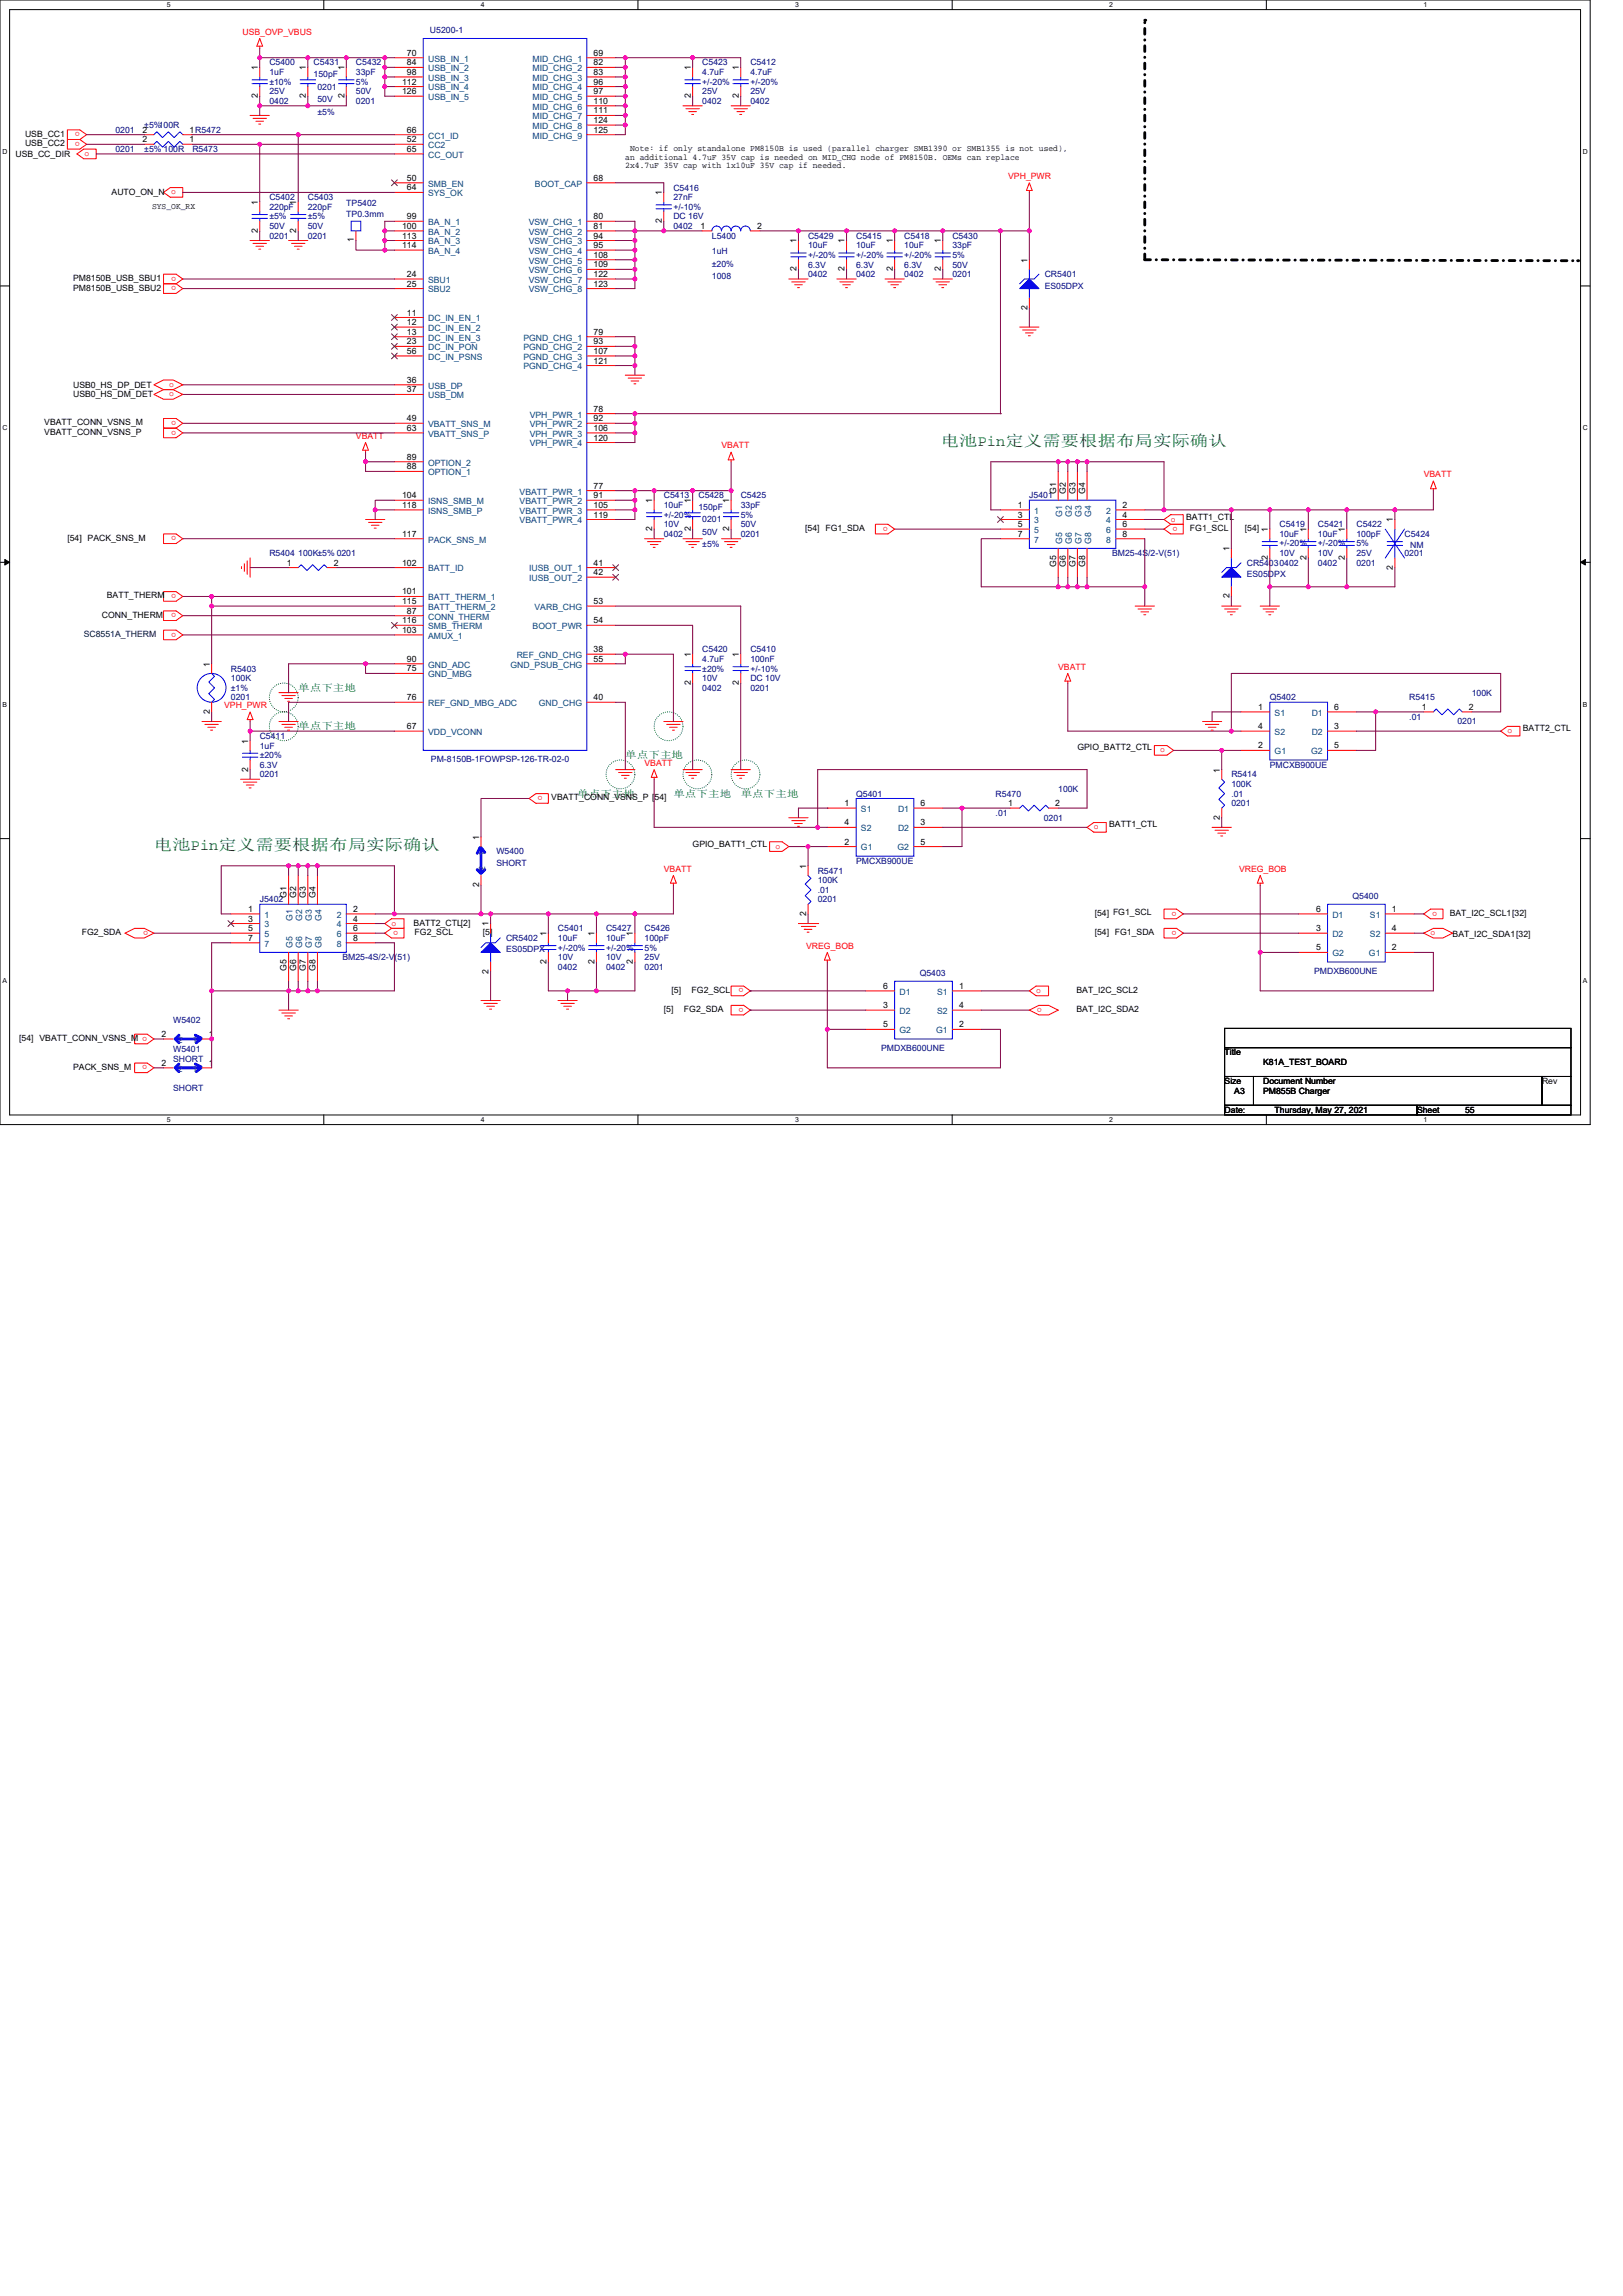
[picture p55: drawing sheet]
<svg xmlns="http://www.w3.org/2000/svg" width="210mm" height="297mm" viewBox="0 0 210 297" stroke-linecap="round" stroke-linejoin="round" font-family="sans-serif">
<defs><g id="words">
<g font-size="2" fill="#008000">
<text x="121.7" y="57.7">电池Pin定义需要根据布局实际确认</text>
<text x="19.9" y="109.9">电池Pin定义需要根据布局实际确认</text>
</g>
<g font-size="1.2" fill="#008000">
<text x="38.6" y="89.4">单点下主地</text>
<text x="38.6" y="94.3">单点下主地</text>
<text x="80.9" y="98.1">单点下主地</text>
<text x="74.7" y="103.1">单点下主地</text>
<text x="87.1" y="103.1">单点下主地</text>
<text x="95.8" y="103.1">单点下主地</text>
</g>
<g font-size="1.1" fill="#f00">
<text x="31.4" y="4.5">USB_OVP_VBUS</text>
<text x="10.3" y="17.1" transform="rotate(-180 10.3 17.1)">o</text>
<text x="10.3" y="18.4" transform="rotate(-180 10.3 18.4)">o</text>
<text x="11" y="20.2">o</text>
<text x="130.4" y="23.2">VPH_PWR</text>
<text x="22.2" y="25.2">o</text>
<text x="22.8" y="35.8" transform="rotate(-180 22.8 35.8)">o</text>
<text x="22.8" y="37" transform="rotate(-180 22.8 37)">o</text>
<text x="21.9" y="50.1">o</text>
<text x="21.9" y="51.3">o</text>
<text x="22.8" y="54.5" transform="rotate(-180 22.8 54.5)">o</text>
<text x="22.8" y="55.7" transform="rotate(-180 22.8 55.7)">o</text>
<text x="46.1" y="56.8">VBATT</text>
<text x="93.3" y="58">VBATT</text>
<text x="184.2" y="61.7">VBATT</text>
<text x="22.8" y="69.4" transform="rotate(-180 22.8 69.4)">o</text>
<text x="114.9" y="68.1" transform="rotate(-180 114.9 68.1)">o</text>
<text x="151.5" y="67.5">o</text>
<text x="152.3" y="68.1" transform="rotate(-180 152.3 68.1)">o</text>
<text x="22.8" y="76.9" transform="rotate(-180 22.8 76.9)">o</text>
<text x="22.8" y="79.3" transform="rotate(-180 22.8 79.3)">o</text>
<text x="22.8" y="81.8" transform="rotate(-180 22.8 81.8)">o</text>
<text x="136.9" y="86.6">VBATT</text>
<text x="29" y="91.6">VPH_PWR</text>
<text x="195" y="94.9">o</text>
<text x="83.4" y="99.1">VBATT</text>
<text x="150.1" y="97.3">o</text>
<text x="70.2" y="103" transform="rotate(-180 70.2 103)">o</text>
<text x="141.5" y="107.3">o</text>
<text x="85.9" y="112.8">VBATT</text>
<text x="100.3" y="109.8">o</text>
<text x="160.3" y="112.8">VREG_BOB</text>
<text x="50.7" y="119.7">o</text>
<text x="152.2" y="117.9" transform="rotate(-180 152.2 117.9)">o</text>
<text x="185.9" y="117.9" transform="rotate(-180 185.9 117.9)">o</text>
<text x="19.2" y="120.4" transform="rotate(-180 19.2 120.4)">o</text>
<text x="51.5" y="120.4" transform="rotate(-180 51.5 120.4)">o</text>
<text x="104.3" y="122.7">VREG_BOB</text>
<text x="152.2" y="120.4" transform="rotate(-180 152.2 120.4)">o</text>
<text x="185.1" y="121">o</text>
<text x="96.2" y="127.9" transform="rotate(-180 96.2 127.9)">o</text>
<text x="96.2" y="130.4" transform="rotate(-180 96.2 130.4)">o</text>
<text x="134" y="128.5">o</text>
<text x="134.8" y="130.4" transform="rotate(-180 134.8 130.4)">o</text>
<text x="19" y="134.1" transform="rotate(-180 19 134.1)">o</text>
<text x="19" y="137.8" transform="rotate(-180 19 137.8)">o</text>
</g>
<g font-size="1.1" fill="#000080">
<text x="55.6" y="4.2">U5200-1</text>
<text x="34.8" y="8.5">C5400</text>
<text x="34.8" y="9.7">1uF</text>
<text x="34.8" y="11">±10%</text>
<text x="40.6" y="8.5">C5431</text>
<text x="40.6" y="10">150pF</text>
<text x="41.1" y="11.6">0201</text>
<text x="46.1" y="8.5">C5432</text>
<text x="46.1" y="9.7">33pF</text>
<text x="46.1" y="11">5%</text>
<text x="90.9" y="8.5">C5423</text>
<text x="90.9" y="9.7">4.7uF</text>
<text x="90.9" y="11">+/-20%</text>
<text x="97.1" y="8.5">C5412</text>
<text x="97.1" y="9.7">4.7uF</text>
<text x="97.1" y="11">+/-20%</text>
<text x="14.9" y="17.2">0201</text>
<text x="18.7" y="16.6">±5%100R</text>
<text x="34.8" y="13.5">0402</text>
<text x="34.8" y="12.2">25V</text>
<text x="41.1" y="13.2">50V</text>
<text x="41.1" y="14.8">±5%</text>
<text x="46.1" y="13.5">0201</text>
<text x="46.1" y="12.2">50V</text>
<text x="90.9" y="13.5">0402</text>
<text x="90.9" y="12.2">25V</text>
<text x="97.1" y="13.5">0402</text>
<text x="97.1" y="12.2">25V</text>
<text x="14.9" y="19.7">0201</text>
<text x="18.7" y="19.7">±5% 100R</text>
<text x="24.9" y="19.7">R5473</text>
<text x="34.8" y="25.9">C5402</text>
<text x="34.8" y="27.1">220pF</text>
<text x="34.8" y="29.6">50V</text>
<text x="34.8" y="28.4">±5%</text>
<text x="39.8" y="25.9">C5403</text>
<text x="39.8" y="27.1">220pF</text>
<text x="39.8" y="29.6">50V</text>
<text x="39.8" y="28.4">±5%</text>
<text x="44.8" y="26.6">TP5402</text>
<text x="44.8" y="28.1">TP0.3mm</text>
<text x="87.1" y="24.7">C5416</text>
<text x="87.1" y="25.9">27nF</text>
<text x="87.1" y="29.6">0402</text>
<text x="87.1" y="28.4">DC 16V</text>
<text x="87.1" y="27.1">+/-10%</text>
<text x="34.8" y="30.9">0201</text>
<text x="39.8" y="30.9">0201</text>
<text x="92.1" y="30.9">L5400</text>
<text x="92.1" y="32.9">1uH</text>
<text x="92.1" y="34.5">±20%</text>
<text x="104.5" y="30.9">C5429</text>
<text x="104.5" y="32.1">10uF</text>
<text x="104.5" y="35.9">0402</text>
<text x="104.5" y="34.6">6.3V</text>
<text x="104.5" y="33.4">+/-20%</text>
<text x="110.8" y="30.9">C5415</text>
<text x="110.8" y="32.1">10uF</text>
<text x="110.8" y="35.9">0402</text>
<text x="110.8" y="34.6">6.3V</text>
<text x="110.8" y="33.4">+/-20%</text>
<text x="117" y="30.9">C5418</text>
<text x="117" y="32.1">10uF</text>
<text x="117" y="35.9">0402</text>
<text x="117" y="34.6">6.3V</text>
<text x="117" y="33.4">+/-20%</text>
<text x="123.2" y="30.9">C5430</text>
<text x="123.2" y="32.1">33pF</text>
<text x="123.2" y="35.9">0201</text>
<text x="123.2" y="34.6">50V</text>
<text x="123.2" y="33.4">5%</text>
<text x="135.2" y="35.9">CR5401</text>
<text x="92.1" y="36.1">1008</text>
<text x="135.2" y="37.3">ES05DPX</text>
<text x="85.9" y="64.5">C5413</text>
<text x="85.9" y="65.7">10uF</text>
<text x="90.4" y="64.5">C5428</text>
<text x="90.4" y="66">150pF</text>
<text x="95.8" y="64.5">C5425</text>
<text x="95.8" y="65.7">33pF</text>
<text x="133.2" y="64.5">J5401</text>
<text x="34.8" y="71.9">R5404 100K±5% 0201</text>
<text x="85.9" y="69.5">0402</text>
<text x="85.9" y="68.2">10V</text>
<text x="85.9" y="67">+/-20%</text>
<text x="90.9" y="67.6">0201</text>
<text x="90.9" y="69.2">50V</text>
<text x="90.9" y="70.8">±5%</text>
<text x="95.8" y="69.5">0201</text>
<text x="95.8" y="68.2">50V</text>
<text x="95.8" y="67">5%</text>
<text x="143.9" y="71.9">BM25-4S/2-V(51)</text>
<text x="165.5" y="68.2">C5419</text>
<text x="165.5" y="69.5">10uF</text>
<text x="165.5" y="71.9">10V</text>
<text x="165.5" y="70.7">+/-20%</text>
<text x="170.5" y="68.2">C5421</text>
<text x="170.5" y="69.5">10uF</text>
<text x="170.5" y="71.9">10V</text>
<text x="170.5" y="70.7">+/-20%</text>
<text x="175.5" y="68.2">C5422</text>
<text x="175.5" y="69.5">100pF</text>
<text x="175.5" y="71.9">25V</text>
<text x="175.5" y="70.7">5%</text>
<text x="181.7" y="69.5">C5424</text>
<text x="181.7" y="71.9">0201</text>
<text x="182.5" y="70.9">NM</text>
<text x="161.3" y="73.2">CR54030402</text>
<text x="161.3" y="74.7">ES05DPX</text>
<text x="170.5" y="73.2">0402</text>
<text x="175.5" y="73.2">0201</text>
<text x="29.9" y="86.9">R5403</text>
<text x="29.9" y="88.1">100K</text>
<text x="29.9" y="89.4">±1%</text>
<text x="90.9" y="84.4">C5420</text>
<text x="90.9" y="85.6">4.7uF</text>
<text x="90.9" y="89.4">0402</text>
<text x="90.9" y="88.1">10V</text>
<text x="90.9" y="86.9">±20%</text>
<text x="97.1" y="84.4">C5410</text>
<text x="97.1" y="85.6">100nF</text>
<text x="97.1" y="89.4">0201</text>
<text x="97.1" y="88.1">DC 10V</text>
<text x="97.1" y="86.9">+/-10%</text>
<text x="190.4" y="90">100K</text>
<text x="29.9" y="90.6">0201</text>
<text x="33.6" y="95.6">C5411</text>
<text x="164.3" y="90.6">Q5402</text>
<text x="182.3" y="90.6">R5415</text>
<text x="182.3" y="93.1">.01</text>
<text x="188.6" y="93.7">0201</text>
<text x="33.6" y="96.8">1uF</text>
<text x="33.6" y="100.6">0201</text>
<text x="33.6" y="99.3">6.3V</text>
<text x="33.6" y="98.1">±20%</text>
<text x="55.8" y="98.6">PM-8150B-1FOWPSP-126-TR-02-0</text>
<text x="159.3" y="100.6">R5414</text>
<text x="159.3" y="101.8">100K</text>
<text x="164.3" y="99.3">PMCXB900UE</text>
<text x="110.8" y="103.1">Q5401</text>
<text x="128.8" y="103.1">R5470</text>
<text x="128.8" y="105.5">.01</text>
<text x="135" y="106.2">0201</text>
<text x="136.9" y="102.4">100K</text>
<text x="159.3" y="103.1">.01</text>
<text x="159.3" y="104.3">0201</text>
<text x="64.2" y="110.5">W5400</text>
<text x="64.2" y="112">SHORT</text>
<text x="105.8" y="113">R5471</text>
<text x="110.8" y="111.8">PMCXB900UE</text>
<text x="33.6" y="116.8">J5402</text>
<text x="105.8" y="114.3">100K</text>
<text x="105.8" y="115.5">.01</text>
<text x="105.8" y="116.8">0201</text>
<text x="175" y="116.3">Q5400</text>
<text x="44.3" y="124.2">BM25-4S/2-V(51)</text>
<text x="65.5" y="121.7">CR5402</text>
<text x="65.5" y="123.2">ES05DPX</text>
<text x="72.2" y="120.5">C5401</text>
<text x="72.2" y="121.7">10uF</text>
<text x="72.2" y="125.5">0402</text>
<text x="72.2" y="124.2">10V</text>
<text x="72.2" y="123">+/-20%</text>
<text x="78.4" y="120.5">C5427</text>
<text x="78.4" y="121.7">10uF</text>
<text x="78.4" y="125.5">0402</text>
<text x="78.4" y="124.2">10V</text>
<text x="78.4" y="123">+/-20%</text>
<text x="83.4" y="120.5">C5426</text>
<text x="83.4" y="121.7">100pF</text>
<text x="83.4" y="125.5">0201</text>
<text x="83.4" y="124.2">25V</text>
<text x="83.4" y="123">5%</text>
<text x="170" y="126">PMDXB600UNE</text>
<text x="119" y="126.2">Q5403</text>
<text x="22.4" y="132.3">W5402</text>
<text x="22.4" y="137.4">SHORT</text>
<text x="22.4" y="136">W5401</text>
<text x="114" y="135.9">PMDXB600UNE</text>
<text x="22.4" y="141.1">SHORT</text>
</g>
<g font-size="1.1">
<text x="33.4" y="9.1" transform="rotate(-90 33.4 9.1)">1</text>
<text x="39.6" y="9.1" transform="rotate(-90 39.6 9.1)">1</text>
<text x="44.6" y="9.1" transform="rotate(-90 44.6 9.1)">1</text>
<text x="52" y="10.9">112</text>
<text x="52.6" y="7.2">70</text>
<text x="52.6" y="8.5">84</text>
<text x="52.6" y="9.7">98</text>
<text x="76.8" y="7.2">69</text>
<text x="76.8" y="8.5">82</text>
<text x="76.8" y="9.7">83</text>
<text x="76.8" y="10.9">96</text>
<text x="89.4" y="9.1" transform="rotate(-90 89.4 9.1)">1</text>
<text x="95.6" y="9.1" transform="rotate(-90 95.6 9.1)">1</text>
<text x="3.2" y="17.7">USB_CC1</text>
<text x="18.4" y="17.2">2</text>
<text x="24.5" y="17.2">1R5472</text>
<text x="33.4" y="12.7" transform="rotate(-90 33.4 12.7)">2</text>
<text x="39.6" y="12.7" transform="rotate(-90 39.6 12.7)">2</text>
<text x="44.6" y="12.7" transform="rotate(-90 44.6 12.7)">2</text>
<text x="52" y="12.2">126</text>
<text x="52.6" y="17.2">66</text>
<text x="76.8" y="12.2">97</text>
<text x="76.8" y="13.4">110</text>
<text x="76.8" y="14.7">111</text>
<text x="76.8" y="15.9">124</text>
<text x="76.8" y="17.2">125</text>
<text x="89.4" y="12.7" transform="rotate(-90 89.4 12.7)">2</text>
<text x="95.6" y="12.7" transform="rotate(-90 95.6 12.7)">2</text>
<text x="2" y="20.3">USB_CC_DIR</text>
<text x="3.2" y="18.9">USB_CC2</text>
<text x="18.4" y="18.4">2</text>
<text x="24.5" y="18.4">1</text>
<text x="52.6" y="18.4">52</text>
<text x="52.6" y="19.7">65</text>
<text x="52.6" y="23.4">50</text>
<text x="76.8" y="23.4">68</text>
<text x="80.9" y="20.7">an additional 4.7uF 35V cap is needed on MID_CHG node of PM8150B. OEMs can replace</text>
<text x="80.9" y="21.8">2x4.7uF 35V cap with 1x10uF 35V cap if needed.</text>
<text x="81.5" y="19.6">Note: if only standalone PM8150B is used (parallel charger SMB1390 or SMB1355 is not used),</text>
<text x="14.4" y="25.3">AUTO_ON_N</text>
<text x="19.7" y="27">SYS_OK_RX</text>
<text x="33.4" y="26.5" transform="rotate(-90 33.4 26.5)">1</text>
<text x="38.3" y="26.5" transform="rotate(-90 38.3 26.5)">1</text>
<text x="52" y="29.6">100</text>
<text x="52.6" y="24.6">64</text>
<text x="52.6" y="28.4">99</text>
<text x="76.8" y="28.4">80</text>
<text x="76.8" y="29.6">81</text>
<text x="85.6" y="28.9" transform="rotate(-90 85.6 28.9)">2</text>
<text x="85.6" y="25.3" transform="rotate(-90 85.6 25.3)">1</text>
<text x="90.6" y="29.6">1</text>
<text x="97.9" y="29.6">2</text>
<text x="33.4" y="30.1" transform="rotate(-90 33.4 30.1)">2</text>
<text x="38.3" y="30.1" transform="rotate(-90 38.3 30.1)">2</text>
<text x="45.8" y="31.4" transform="rotate(-90 45.8 31.4)">1</text>
<text x="52" y="30.9">113</text>
<text x="52" y="32.1">114</text>
<text x="52.6" y="35.8">24</text>
<text x="76.8" y="30.9">94</text>
<text x="76.8" y="32.1">95</text>
<text x="76.8" y="33.4">108</text>
<text x="76.8" y="34.6">109</text>
<text x="76.8" y="35.8">122</text>
<text x="103" y="35.1" transform="rotate(-90 103 35.1)">2</text>
<text x="103" y="31.5" transform="rotate(-90 103 31.5)">1</text>
<text x="109.3" y="35.1" transform="rotate(-90 109.3 35.1)">2</text>
<text x="109.3" y="31.5" transform="rotate(-90 109.3 31.5)">1</text>
<text x="115.5" y="35.1" transform="rotate(-90 115.5 35.1)">2</text>
<text x="115.5" y="31.5" transform="rotate(-90 115.5 31.5)">1</text>
<text x="121.7" y="35.1" transform="rotate(-90 121.7 35.1)">2</text>
<text x="121.7" y="31.5" transform="rotate(-90 121.7 31.5)">1</text>
<text x="132.9" y="34" transform="rotate(-90 132.9 34)">1</text>
<text x="9.5" y="37.6">PM8150B_USB_SBU2</text>
<text x="9.5" y="36.3">PM8150B_USB_SBU1</text>
<text x="52.6" y="37.1">25</text>
<text x="52.6" y="40.8">11</text>
<text x="76.8" y="37.1">123</text>
<text x="132.9" y="40.1" transform="rotate(-90 132.9 40.1)">2</text>
<text x="52.6" y="42.1">12</text>
<text x="52.6" y="43.3">13</text>
<text x="52.6" y="44.6">23</text>
<text x="52.6" y="45.8">56</text>
<text x="76.8" y="43.3">79</text>
<text x="76.8" y="44.6">93</text>
<text x="76.8" y="45.8">107</text>
<text x="76.8" y="47">121</text>
<text x="9.5" y="50.2">USB0_HS_DP_DET</text>
<text x="9.5" y="51.4">USB0_HS_DM_DET</text>
<text x="52.6" y="49.5">36</text>
<text x="52.6" y="50.8">37</text>
<text x="76.8" y="53.3">78</text>
<text x="5.7" y="55">VBATT_CONN_VSNS_M</text>
<text x="5.7" y="56.3">VBATT_CONN_VSNS_P</text>
<text x="52.6" y="54.5">49</text>
<text x="52.6" y="55.8">63</text>
<text x="52.6" y="59.5">89</text>
<text x="76.8" y="54.5">92</text>
<text x="76.8" y="55.8">106</text>
<text x="76.8" y="57">120</text>
<text x="52" y="64.5">104</text>
<text x="52" y="65.7">118</text>
<text x="52.6" y="60.7">88</text>
<text x="76.8" y="63.2">77</text>
<text x="76.8" y="64.5">91</text>
<text x="76.8" y="65.7">105</text>
<text x="84.4" y="65.1" transform="rotate(-90 84.4 65.1)">1</text>
<text x="89.4" y="65.1" transform="rotate(-90 89.4 65.1)">1</text>
<text x="94.3" y="65.1" transform="rotate(-90 94.3 65.1)">1</text>
<text x="131.7" y="65.7">1</text>
<text x="136.7" y="63.8" transform="rotate(-90 136.7 63.8)">G1</text>
<text x="137.9" y="63.8" transform="rotate(-90 137.9 63.8)">G2</text>
<text x="139.1" y="63.8" transform="rotate(-90 139.1 63.8)">G3</text>
<text x="140.4" y="63.8" transform="rotate(-90 140.4 63.8)">G4</text>
<text x="145.2" y="65.7">2</text>
<text x="8.7" y="70">[54] PACK_SNS_M</text>
<text x="52" y="69.4">117</text>
<text x="76.8" y="67">119</text>
<text x="84.4" y="68.7" transform="rotate(-90 84.4 68.7)">2</text>
<text x="89.4" y="68.7" transform="rotate(-90 89.4 68.7)">2</text>
<text x="94.3" y="68.7" transform="rotate(-90 94.3 68.7)">2</text>
<text x="104.2" y="68.7">[54] FG1_SDA</text>
<text x="131.7" y="69.4">7</text>
<text x="131.7" y="67">3</text>
<text x="131.7" y="68.2">5</text>
<text x="145.2" y="68.2">6</text>
<text x="145.2" y="67">4</text>
<text x="145.2" y="69.4">8</text>
<text x="153.5" y="67.2">BATT1_CTL</text>
<text x="154" y="68.7">FG1_SCL</text>
<text x="159.1" y="71.3" transform="rotate(-90 159.1 71.3)">1</text>
<text x="161" y="68.7">[54]</text>
<text x="164" y="68.8" transform="rotate(-90 164 68.8)">1</text>
<text x="169" y="68.8" transform="rotate(-90 169 68.8)">1</text>
<text x="174" y="68.8" transform="rotate(-90 174 68.8)">1</text>
<text x="180.2" y="67.6" transform="rotate(-90 180.2 67.6)">1</text>
<text x="13.8" y="77.4">BATT_THERM</text>
<text x="37.1" y="73.2">1</text>
<text x="43.2" y="73.2">2</text>
<text x="52" y="73.2">102</text>
<text x="52" y="76.9">101</text>
<text x="76.8" y="73.2">41</text>
<text x="76.8" y="74.4">42</text>
<text x="136.7" y="73.3" transform="rotate(-90 136.7 73.3)">G5</text>
<text x="137.9" y="73.3" transform="rotate(-90 137.9 73.3)">G6</text>
<text x="139.1" y="73.3" transform="rotate(-90 139.1 73.3)">G7</text>
<text x="140.4" y="73.3" transform="rotate(-90 140.4 73.3)">G8</text>
<text x="159.1" y="77.4" transform="rotate(-90 159.1 77.4)">2</text>
<text x="164" y="72.4" transform="rotate(-90 164 72.4)">2</text>
<text x="169" y="72.4" transform="rotate(-90 169 72.4)">2</text>
<text x="174" y="72.4" transform="rotate(-90 174 72.4)">2</text>
<text x="180.2" y="73.7" transform="rotate(-90 180.2 73.7)">2</text>
<text x="13.2" y="79.9">CONN_THERM</text>
<text x="52" y="78.2">115</text>
<text x="52" y="80.6">116</text>
<text x="52" y="81.9">103</text>
<text x="52.6" y="79.4">87</text>
<text x="76.8" y="78.2">53</text>
<text x="76.8" y="80.6">54</text>
<text x="27.1" y="86.3" transform="rotate(-90 27.1 86.3)">1</text>
<text x="52.6" y="85.6">90</text>
<text x="52.6" y="86.9">75</text>
<text x="76.8" y="85.6">55</text>
<text x="76.8" y="84.4">38</text>
<text x="89.4" y="88.6" transform="rotate(-90 89.4 88.6)">2</text>
<text x="89.4" y="85" transform="rotate(-90 89.4 85)">1</text>
<text x="95.6" y="88.6" transform="rotate(-90 95.6 88.6)">2</text>
<text x="95.6" y="85" transform="rotate(-90 95.6 85)">1</text>
<text x="27.1" y="92.3" transform="rotate(-90 27.1 92.3)">2</text>
<text x="52.6" y="90.6">76</text>
<text x="52.6" y="94.3">67</text>
<text x="76.8" y="90.6">40</text>
<text x="162.8" y="91.8">1</text>
<text x="162.8" y="94.3">4</text>
<text x="172.6" y="94.3">3</text>
<text x="172.6" y="91.8">6</text>
<text x="184" y="91.8">1</text>
<text x="190" y="91.8">2</text>
<text x="197" y="94.6">BATT2_CTL</text>
<text x="32.1" y="99.8" transform="rotate(-90 32.1 99.8)">2</text>
<text x="32.1" y="96.2" transform="rotate(-90 32.1 96.2)">1</text>
<text x="139.4" y="97.1">GPIO_BATT2_CTL</text>
<text x="157.8" y="99.9" transform="rotate(-90 157.8 99.9)">1</text>
<text x="162.8" y="96.8">2</text>
<text x="172.6" y="96.8">5</text>
<text x="71.3" y="103.6">VBATT_CONN_VSNS_P [54]</text>
<text x="109.3" y="104.3">1</text>
<text x="109.3" y="106.8">4</text>
<text x="119.1" y="106.8">3</text>
<text x="119.1" y="104.3">6</text>
<text x="130.4" y="104.3">1</text>
<text x="136.5" y="104.3">2</text>
<text x="143.5" y="107">BATT1_CTL</text>
<text x="157.8" y="106" transform="rotate(-90 157.8 106)">2</text>
<text x="62" y="108.7" transform="rotate(-90 62 108.7)">1</text>
<text x="89.6" y="109.5">GPIO_BATT1_CTL</text>
<text x="104.3" y="112.4" transform="rotate(-90 104.3 112.4)">1</text>
<text x="109.3" y="109.3">2</text>
<text x="119.1" y="109.3">5</text>
<text x="32.1" y="118">1</text>
<text x="32.1" y="119.2">3</text>
<text x="37.1" y="116.1" transform="rotate(-90 37.1 116.1)">G1</text>
<text x="38.3" y="116.1" transform="rotate(-90 38.3 116.1)">G2</text>
<text x="39.6" y="116.1" transform="rotate(-90 39.6 116.1)">G3</text>
<text x="40.8" y="116.1" transform="rotate(-90 40.8 116.1)">G4</text>
<text x="45.7" y="118">2</text>
<text x="45.7" y="119.2">4</text>
<text x="53.5" y="119.7">BATT2_CTL[2]</text>
<text x="62" y="114.8" transform="rotate(-90 62 114.8)">2</text>
<text x="63.2" y="119.9" transform="rotate(-90 63.2 119.9)">1</text>
<text x="104.3" y="118.5" transform="rotate(-90 104.3 118.5)">2</text>
<text x="141.6" y="118.5">[54] FG1_SCL</text>
<text x="170.3" y="118">6</text>
<text x="180.1" y="118">1</text>
<text x="187.6" y="118.5">BAT_I2C_SCL1[32]</text>
<text x="10.6" y="121">FG2_SDA</text>
<text x="32.1" y="121.7">7</text>
<text x="32.1" y="120.5">5</text>
<text x="37.1" y="125.6" transform="rotate(-90 37.1 125.6)">G5</text>
<text x="38.3" y="125.6" transform="rotate(-90 38.3 125.6)">G6</text>
<text x="39.6" y="125.6" transform="rotate(-90 39.6 125.6)">G7</text>
<text x="40.8" y="125.6" transform="rotate(-90 40.8 125.6)">G8</text>
<text x="45.7" y="120.5">6</text>
<text x="45.7" y="121.7">8</text>
<text x="53.6" y="121">FG2_SCL</text>
<text x="62.5" y="121">[5]</text>
<text x="63.2" y="126" transform="rotate(-90 63.2 126)">2</text>
<text x="70.7" y="124.7" transform="rotate(-90 70.7 124.7)">2</text>
<text x="70.7" y="121.1" transform="rotate(-90 70.7 121.1)">1</text>
<text x="76.9" y="124.7" transform="rotate(-90 76.9 124.7)">2</text>
<text x="76.9" y="121.1" transform="rotate(-90 76.9 121.1)">1</text>
<text x="81.9" y="124.7" transform="rotate(-90 81.9 124.7)">2</text>
<text x="81.9" y="121.1" transform="rotate(-90 81.9 121.1)">1</text>
<text x="141.6" y="121">[54] FG1_SDA</text>
<text x="170.3" y="120.5">3</text>
<text x="170.3" y="123">5</text>
<text x="180.1" y="123">2</text>
<text x="180.1" y="120.5">4</text>
<text x="187.9" y="121.2">BAT_I2C_SDA1[32]</text>
<text x="85.9" y="130.9">[5]</text>
<text x="86.9" y="128.4">[5]</text>
<text x="88.5" y="130.9">FG2_SDA</text>
<text x="89.5" y="128.4">FG2_SCL</text>
<text x="114.3" y="130.4">3</text>
<text x="114.3" y="127.9">6</text>
<text x="124.1" y="127.9">1</text>
<text x="124.1" y="130.4">4</text>
<text x="139.3" y="128.4">BAT_I2C_SCL2</text>
<text x="139.3" y="130.9">BAT_I2C_SDA2</text>
<text x="2.5" y="134.7">[54] VBATT_CONN_VSNS_M</text>
<text x="20.9" y="134.2">2</text>
<text x="20.9" y="137.9">2</text>
<text x="27" y="134.2">1</text>
<text x="27" y="137.9">1</text>
<text x="114.3" y="132.9">5</text>
<text x="124.1" y="132.9">2</text>
<text x="158.4" y="136.5">Title</text>
<text x="163.4" y="137.8">K81A_TEST_BOARD</text>
<text x="9.5" y="138.4">PACK_SNS_M</text>
<text x="158.4" y="140.3">Size</text>
<text x="159.7" y="141.5">A3</text>
<text x="163.4" y="140.3">Document Number</text>
<text x="163.4" y="141.5">PM855B Charger</text>
<text x="199.5" y="140.3">Rev</text>
<text x="158.4" y="144">Date:</text>
<text x="164.9" y="144">Thursday, May 27, 2021</text>
<text x="183.3" y="144">Sheet</text>
<text x="189.6" y="144">55</text>
</g>
<g font-size="1.1" fill="#004080">
<text x="55.4" y="8">USB_IN_1</text>
<text x="55.4" y="9.2">USB_IN_2</text>
<text x="55.4" y="10.5">USB_IN_3</text>
<text x="55.4" y="11.7">USB_IN_4</text>
<text x="68.9" y="8">MID_CHG_1</text>
<text x="68.9" y="9.2">MID_CHG_2</text>
<text x="68.9" y="10.5">MID_CHG_3</text>
<text x="68.9" y="11.7">MID_CHG_4</text>
<text x="55.4" y="12.9">USB_IN_5</text>
<text x="55.4" y="17.9">CC1_ID</text>
<text x="68.9" y="12.9">MID_CHG_5</text>
<text x="68.9" y="14.2">MID_CHG_6</text>
<text x="68.9" y="15.4">MID_CHG_7</text>
<text x="68.9" y="16.7">MID_CHG_8</text>
<text x="68.9" y="17.9">MID_CHG_9</text>
<text x="55.4" y="19.2">CC2</text>
<text x="55.4" y="20.4">CC_OUT</text>
<text x="55.4" y="24.1">SMB_EN</text>
<text x="55.4" y="25.4">SYS_OK</text>
<text x="55.4" y="29.1">BA_N_1</text>
<text x="68.4" y="29.1">VSW_CHG_1</text>
<text x="69.2" y="24.1">BOOT_CAP</text>
<text x="55.4" y="30.4">BA_N_2</text>
<text x="55.4" y="31.6">BA_N_3</text>
<text x="55.4" y="32.9">BA_N_4</text>
<text x="68.4" y="30.4">VSW_CHG_2</text>
<text x="68.4" y="31.6">VSW_CHG_3</text>
<text x="68.4" y="32.9">VSW_CHG_4</text>
<text x="68.4" y="34.1">VSW_CHG_5</text>
<text x="68.4" y="35.4">VSW_CHG_6</text>
<text x="55.4" y="36.6">SBU1</text>
<text x="55.4" y="37.8">SBU2</text>
<text x="55.4" y="41.6">DC_IN_EN_1</text>
<text x="68.4" y="36.6">VSW_CHG_7</text>
<text x="68.4" y="37.8">VSW_CHG_8</text>
<text x="55.4" y="42.8">DC_IN_EN_2</text>
<text x="55.4" y="44.1">DC_IN_EN_3</text>
<text x="55.4" y="45.3">DC_IN_PON</text>
<text x="55.4" y="46.6">DC_IN_PSNS</text>
<text x="67.7" y="44.1">PGND_CHG_1</text>
<text x="67.7" y="45.3">PGND_CHG_2</text>
<text x="67.7" y="46.6">PGND_CHG_3</text>
<text x="67.7" y="47.8">PGND_CHG_4</text>
<text x="55.4" y="50.3">USB_DP</text>
<text x="55.4" y="51.5">USB_DM</text>
<text x="55.4" y="55.3">VBATT_SNS_M</text>
<text x="55.4" y="56.5">VBATT_SNS_P</text>
<text x="68.5" y="54">VPH_PWR_1</text>
<text x="68.5" y="55.3">VPH_PWR_2</text>
<text x="68.5" y="56.5">VPH_PWR_3</text>
<text x="68.5" y="57.8">VPH_PWR_4</text>
<text x="55.4" y="60.2">OPTION_2</text>
<text x="55.4" y="61.5">OPTION_1</text>
<text x="55.4" y="65.2">ISNS_SMB_M</text>
<text x="67.2" y="64">VBATT_PWR_1</text>
<text x="67.2" y="65.2">VBATT_PWR_2</text>
<text x="55.4" y="66.5">ISNS_SMB_P</text>
<text x="55.4" y="70.2">PACK_SNS_M</text>
<text x="67.2" y="66.5">VBATT_PWR_3</text>
<text x="67.2" y="67.7">VBATT_PWR_4</text>
<text x="133.8" y="66.5">1</text>
<text x="133.8" y="70.2">7</text>
<text x="133.8" y="67.7">3</text>
<text x="133.8" y="69">5</text>
<text x="137.4" y="70.3" transform="rotate(-90 137.4 70.3)">G5</text>
<text x="137.4" y="66.8" transform="rotate(-90 137.4 66.8)">G1</text>
<text x="138.7" y="70.3" transform="rotate(-90 138.7 70.3)">G6</text>
<text x="138.7" y="66.8" transform="rotate(-90 138.7 66.8)">G2</text>
<text x="139.9" y="70.3" transform="rotate(-90 139.9 70.3)">G7</text>
<text x="139.9" y="66.8" transform="rotate(-90 139.9 66.8)">G3</text>
<text x="141.2" y="70.3" transform="rotate(-90 141.2 70.3)">G8</text>
<text x="141.2" y="66.8" transform="rotate(-90 141.2 66.8)">G4</text>
<text x="143.1" y="66.5">2</text>
<text x="143.1" y="69">6</text>
<text x="143.1" y="67.7">4</text>
<text x="143.1" y="70.2">8</text>
<text x="55.4" y="73.9">BATT_ID</text>
<text x="55.4" y="77.7">BATT_THERM_1</text>
<text x="68.5" y="73.9">IUSB_OUT_1</text>
<text x="68.5" y="75.2">IUSB_OUT_2</text>
<text x="55.4" y="78.9">BATT_THERM_2</text>
<text x="55.4" y="80.2">CONN_THERM</text>
<text x="55.4" y="81.4">SMB_THERM</text>
<text x="55.4" y="82.6">AMUX_1</text>
<text x="68.9" y="81.4">BOOT_PWR</text>
<text x="69.2" y="78.9">VARB_CHG</text>
<text x="55.4" y="86.4">GND_ADC</text>
<text x="55.4" y="87.6">GND_MBG</text>
<text x="66.1" y="86.4">GND_PSUB_CHG</text>
<text x="66.9" y="85.1">REF_GND_CHG</text>
<text x="55.4" y="91.4">REF_GND_MBG_ADC</text>
<text x="55.4" y="95.1">VDD_VCONN</text>
<text x="69.7" y="91.4">GND_CHG</text>
<text x="164.9" y="92.6">S1</text>
<text x="164.9" y="95.1">S2</text>
<text x="169.7" y="95.1">D2</text>
<text x="169.7" y="92.6">D1</text>
<text x="164.9" y="97.6">G1</text>
<text x="169.6" y="97.6">G2</text>
<text x="111.4" y="105">S1</text>
<text x="111.4" y="107.5">S2</text>
<text x="116.2" y="107.5">D2</text>
<text x="116.2" y="105">D1</text>
<text x="62.8" y="112.6" transform="rotate(-90 62.8 112.6)">2</text>
<text x="62.8" y="110.8" transform="rotate(-90 62.8 110.8)">1</text>
<text x="111.4" y="110">G1</text>
<text x="116.1" y="110">G2</text>
<text x="34.2" y="118.7">1</text>
<text x="34.2" y="120">3</text>
<text x="37.9" y="119.1" transform="rotate(-90 37.9 119.1)">G1</text>
<text x="39.1" y="119.1" transform="rotate(-90 39.1 119.1)">G2</text>
<text x="40.3" y="119.1" transform="rotate(-90 40.3 119.1)">G3</text>
<text x="41.6" y="119.1" transform="rotate(-90 41.6 119.1)">G4</text>
<text x="43.6" y="118.7">2</text>
<text x="43.6" y="120">4</text>
<text x="172.4" y="118.7">D1</text>
<text x="177.2" y="118.7">S1</text>
<text x="34.2" y="122.5">7</text>
<text x="34.2" y="121.2">5</text>
<text x="37.9" y="122.6" transform="rotate(-90 37.9 122.6)">G5</text>
<text x="39.1" y="122.6" transform="rotate(-90 39.1 122.6)">G6</text>
<text x="40.3" y="122.6" transform="rotate(-90 40.3 122.6)">G7</text>
<text x="41.6" y="122.6" transform="rotate(-90 41.6 122.6)">G8</text>
<text x="43.6" y="121.2">6</text>
<text x="43.6" y="122.5">8</text>
<text x="172.4" y="121.2">D2</text>
<text x="172.4" y="123.7">G2</text>
<text x="177.1" y="123.7">G1</text>
<text x="177.2" y="121.2">S2</text>
<text x="116.4" y="131.2">D2</text>
<text x="116.4" y="128.7">D1</text>
<text x="121.2" y="128.7">S1</text>
<text x="121.2" y="131.2">S2</text>
<text x="23" y="134.9">2</text>
<text x="24.9" y="134.9">1</text>
<text x="116.4" y="133.7">G2</text>
<text x="121.1" y="133.7">G1</text>
<text x="23" y="138.7">2</text>
<text x="24.9" y="138.7">1</text>
</g>
<text font-size="1.1" fill="#000040" x="10.8" y="82.4">SC8551A_THERM</text>
<g font-size=".9">
<text x="21.6" y=".9">5</text>
<text x="62.2" y=".9">4</text>
<text x="102.9" y=".9">3</text>
<text x="143.5" y=".9">2</text>
<text x="184.2" y=".9">1</text>
<text x=".3" y="19.9">D</text>
<text x="204.8" y="19.9">D</text>
<text x=".3" y="55.7">C</text>
<text x="204.8" y="55.7">C</text>
<text x=".3" y="91.4">B</text>
<text x="204.8" y="91.4">B</text>
<text x=".3" y="127.2">A</text>
<text x="204.8" y="127.2">A</text>
<text x="21.6" y="145.2">5</text>
<text x="62.2" y="145.2">4</text>
<text x="102.9" y="145.2">3</text>
<text x="143.5" y="145.2">2</text>
<text x="184.2" y="145.2">1</text>
</g>
</g></defs>
<path d="M0 0h205.7v145.5h-205.7zM1.2 1.2h203.3v143h-203.3z" fill="none" stroke="#000" stroke-width=".13"/>
<g fill="#fff">
<path d="M21.6 .1h.5v1h-.5z"/>
<path d="M21.6 144.4h.5v1h-.5z"/>
</g>
<path d="M41.9 0v1.2M41.9 144.2v1.3" fill="none" stroke="#000" stroke-width=".13"/>
<g fill="#fff">
<path d="M62.2 .1h.5v1h-.5z"/>
<path d="M62.2 144.4h.5v1h-.5z"/>
</g>
<path d="M82.5 0v1.2M82.5 144.2v1.3" fill="none" stroke="#000" stroke-width=".13"/>
<g fill="#fff">
<path d="M102.9 .1h.5v1h-.5z"/>
<path d="M102.9 144.4h.5v1h-.5z"/>
</g>
<path d="M123.2 0v1.2M123.2 144.2v1.3" fill="none" stroke="#000" stroke-width=".13"/>
<g fill="#fff">
<path d="M143.5 .1h.5v1h-.5z"/>
<path d="M143.5 144.4h.5v1h-.5z"/>
</g>
<path d="M163.8 0v1.2M163.8 144.2v1.3" fill="none" stroke="#000" stroke-width=".13"/>
<g fill="#fff">
<path d="M184.2 .1h.5v1h-.5z"/>
<path d="M184.2 144.4h.5v1h-.5z"/>
<path d="M.3 19.1h.7v1h-.7z"/>
<path d="M204.8 19.1h.6v1h-.6z"/>
<path d="M.3 54.9h.7v1h-.7z"/>
<path d="M204.8 54.9h.6v1h-.6z"/>
</g>
<path d="M0 37h1.2M204.5 37h1.2" fill="none" stroke="#000" stroke-width=".13"/>
<g fill="#fff">
<path d="M.3 90.6h.6v1h-.6z"/>
<path d="M204.8 90.6h.6v1h-.6z"/>
</g>
<path d="M0 72.7h1.2M204.5 72.7h1.2" fill="none" stroke="#000" stroke-width=".13"/>
<path d="M.6 72.4l.6 .3-.6 .4zM204.5 72.7l.6-.3v.7z" fill="#000" stroke="#000" stroke-width=".13"/>
<g fill="#fff">
<path d="M.3 126.4h.6v1h-.6z"/>
<path d="M204.8 126.4h.6v1h-.6z"/>
</g>
<path d="M0 108.5h1.2M204.5 108.5h1.2M158.4 133h44.8v2.5h-44.8zM158.4 135.5h44.8v3.8h-44.8zM158.4 139.3h3.8v3.7h-3.8zM162.2 139.3h37.3v3.7h-37.3zM199.5 139.3h3.7v3.7h-3.7zM158.4 143h24.9v1.2h-24.9zM183.3 143h19.9v1.2h-19.9z" fill="none" stroke="#000" stroke-width=".13"/>
<path d="M148.1 2.6h.1M148.1 33.6v-31M148.1 33.6l56 .1M204.1 33.7h.1" fill="none" stroke="#000" stroke-width=".37" stroke-dasharray=".7 .7 0 .7"/>
<g fill="none" stroke="#008000" stroke-width=".13">
<circle cx="36.7" cy="94" r="1.86"/>
<circle cx="36.7" cy="90.2" r="1.86"/>
<circle cx="86.5" cy="94" r="1.86"/>
<circle cx="80.3" cy="100.2" r="1.86"/>
<circle cx="90.2" cy="100.2" r="1.86"/>
<circle cx="96.5" cy="100.2" r="1.86"/>
</g>
<g fill="none" stroke="#f00" stroke-width=".13">
<path d="M8.7 18h1.6l.9 .7-.9 .6h-1.6zM8.7 16.8h1.6l.9 .6-.9 .6h-1.6zM10 19.9l.8-.6h1.6v1.2h-1.6zM18.7 17.4h1.2M18.7 18.7h1.2M23.6 17.4h1.3M23.6 18.7h1.3M32.4 14.9h2.4M32.7 15.3h1.8M33.1 15.7h1M33.5 16.1h.2M33.6 6v.2"/>
<path d="M33.6 8.7v1.3M33.6 11.2v1.2M33.6 5l.4 1h-.8zM39.8 8.7v1.3M39.8 11.2v1.2M44.8 8.7v1.3M44.8 11.2v1.2M51 7.5h3.8M51 8.7h3.8M51 10h3.8M51 11.2h3.8M51 12.4h3.8"/>
<path d="M51 17.4h3.8M51 18.7h3.8M51 19.9h3.8M75.9 7.5h3.8M75.9 8.7h3.8M75.9 10h3.8M75.9 11.2h3.8M75.9 12.4h3.8M75.9 13.7h3.8M75.9 14.9h3.8M75.9 16.2h3.8M75.9 17.4h3.8"/>
<path d="M88.4 13.7h2.5M88.7 14.1h1.8M89.1 14.4h1M89.5 14.8h.2M89.6 8.7v1.3M89.6 11.2v1.2M94.6 13.7h2.5M95 14.1h1.7M95.3 14.4h1M95.7 14.8h.3M95.8 8.7v1.3M95.8 11.2v1.2"/>
<path d="M21.2 36.7h1.6l.8 .6-.8 .7h-1.6zM21.2 35.5h1.6l.8 .6-.8 .6h-1.6zM21.2 24.9l.8-.6h1.6v1.2h-1.6zM32.4 31.1h2.4M32.7 31.5h1.8M33.1 31.9h1M33.5 32.2h.2M33.6 26.1v1.3M33.6 28.6v1.3M37.3 31.1h2.5M37.7 31.5h1.8M38.1 31.9h1"/>
<path d="M38.5 32.2h.2M38.6 26.1v1.3M38.6 28.6v1.3M46.1 29.9v1.2M51 23.6h3.8M51 24.9h3.8M51 28.6h3.8M51 29.9h3.8M51 31.1h3.8M51 32.4h3.8M51 36.1h3.8M51 37.3h3.8"/>
<path d="M75.9 23.6h3.8M75.9 28.6h3.8M75.9 29.9h3.8M75.9 31.1h3.8M75.9 32.4h3.8M75.9 33.6h3.8M75.9 34.8h3.8M75.9 36.1h3.8M75.9 37.3h3.8M85.9 24.9v1.2M85.9 27.4v1.2M90.9 29.9h1.2"/>
<path d="M97.1 29.9h1.2M102.1 36.1h2.4M102.4 36.5h1.8M102.8 36.8h1M103.2 37.2h.2M103.3 31.1v1.3M103.3 33.6v1.2M108.3 36.1h2.5M108.7 36.5h1.7M109 36.8h1M109.4 37.2h.3M109.5 31.1v1.3"/>
<path d="M109.5 33.6v1.2M114.5 36.1h2.5M114.9 36.5h1.7M115.3 36.8h.9M115.6 37.2h.3M115.7 31.1v1.3M115.7 33.6v1.2M120.7 36.1h2.5M121.1 36.5h1.7M121.5 36.8h1M121.8 37.2h.3M122 31.1v1.3"/>
<path d="M122 33.6v1.2M133.2 24.6v.3M133.2 38.6v1.2M133.2 33.6v1.2M133.2 23.6l.3 1h-.7zM19.9 49.8l1.3-.6h1.2l1.2 .6-1.2 .6h-1.2zM19.9 51l1.3-.6h1.2l1.2 .6-1.2 .7h-1.2zM21.2 54.1h1.6l.8 .7-.8 .6h-1.6zM21.2 55.4h1.6l.8 .6-.8 .6h-1.6zM47.3 58.2v.3M47.3 57.3l.4 .9h-.8zM51 41.1h3.8"/>
<path d="M51 42.3h3.8M51 43.6h3.8M51 44.8h3.8M51 46.1h3.8M51 49.8h3.8M51 51h3.8M51 54.8h3.8M51 56h3.8M51 59.7h3.8M75.9 43.6h3.8M75.9 44.8h3.8M75.9 46.1h3.8"/>
<path d="M75.9 47.3h3.8M75.9 53.5h3.8M75.9 54.8h3.8M75.9 56h3.8M75.9 57.3h3.8M80.9 48.5h2.5M81.3 48.9h1.7M81.6 49.3h1M82 49.7h.3M94.6 59.5v.2M94.6 58.5l.4 1h-.8zM131.9 42.3h2.5"/>
<path d="M132.3 42.7h1.7M132.7 43.1h1M133 43.4h.3M21.2 79h1.6l.8 .7-.8 .6h-1.6zM21.2 76.5h1.6l.8 .7-.8 .6h-1.6zM21.2 69.1h1.6l.8 .6-.8 .6h-1.6zM31.2 73.3v.3M31.6 72.9v1M32 72.6v1.7M32.4 72.2v2.5M37.3 73.4h1.3M42.3 73.4h1.3"/>
<path d="M47.3 67.2h2.5M47.7 67.6h1.7M48 68h1M48.4 68.3h.3M51 61h3.8M51 64.7h3.8M51 66h3.8M51 69.7h3.8M51 73.4h3.8M51 77.2h3.8M51 78.4h3.8M51 79.7h3.8"/>
<path d="M75.9 63.5h3.8M75.9 64.7h3.8M75.9 66h3.8M75.9 67.2h3.8M75.9 73.4h3.8M75.9 74.7h3.8M75.9 78.4h3.8M83.4 69.7h2.5M83.8 70.1h1.7M84.1 70.4h1M84.5 70.8h.3M84.6 64.7v1.3"/>
<path d="M84.6 67.2v1.3M88.4 69.7h2.5M88.7 70.1h1.8M89.1 70.4h1M89.5 70.8h.2M89.6 64.7v1.3M89.6 67.2v1.3M93.3 69.7h2.5M93.7 70.1h1.8M94.1 70.4h1M94.5 70.8h.2M94.6 64.7v1.3"/>
<path d="M94.6 67.2v1.3M113.3 67.8h1.6l.8 .7-.8 .6h-1.6zM129.4 66h3.8M129.4 69.7h3.8M129.4 67.2h3.8M129.4 68.5h3.8M136.9 61v3.7M136.9 70.9v3.8M138.2 61v3.7M138.2 70.9v3.8M139.4 61v3.7M139.4 70.9v3.8"/>
<path d="M140.6 61v3.7M140.6 70.9v3.8M144.4 66h3.7M144.4 68.5h3.7M144.4 67.2h3.7M144.4 69.7h3.7M146.9 78.4h2.5M147.2 78.8h1.8M147.6 79.2h1M148 79.5h.2M150.6 68.5l.9-.7h1.6v1.3h-1.6zM150.6 67.2l.9-.6h1.6v1.2h-1.6z"/>
<path d="M158.1 78.4h2.5M158.4 78.8h1.8M158.8 79.2h1M159.2 79.5h.2M159.3 75.9v1.3M159.3 70.9v1.3M163 78.4h2.5M163.4 78.8h1.8M163.8 79.2h1M164.2 79.5h.2M164.3 68.5v1.2M164.3 70.9v1.3"/>
<path d="M169.3 68.5v1.2M169.3 70.9v1.3M174.2 68.5v1.2M174.2 70.9v1.3M180.5 67.2v1.3M180.5 72.2v1.2M185.4 62.2l.4 1h-.7zM185.4 63.2v.3M21.2 81.5h1.6l.8 .6-.8 .7h-1.6zM26.1 93.3h2.5M26.5 93.7h1.8M26.9 94.1h1"/>
<path d="M27.3 94.5h.2M27.4 85.9v1.2M27.4 90.9v1.2M32.4 93.1v.2M32.4 95.8v1.3M32.4 98.3v1.3M32.4 92.1l.3 1h-.7zM36.1 89.6h2.5M36.1 93.3h2.5M36.5 90h1.7M36.5 93.7h1.7M36.8 90.4h1"/>
<path d="M36.8 94.1h1M37.2 90.7h.3M37.2 94.5h.3M51 80.9h3.8M51 82.1h3.8M51 85.9h3.8M51 87.1h3.8M51 90.9h3.8M51 94.6h3.8M75.9 80.9h3.8M75.9 84.6h3.8M75.9 85.9h3.8"/>
<path d="M75.9 90.9h3.8M79.7 99.6h2.4M80 99.9h1.8M84.6 99.6l.4 1h-.7zM85.9 93.3h2.5M86.3 93.7h1.7M86.6 94.1h1M87 94.5h.2M88.4 99.6h2.5M88.7 99.9h1.8M89.6 84.6v1.3M89.6 87.1v1.3"/>
<path d="M94.6 99.6h2.5M95 99.9h1.7M95.8 84.6v1.3M95.8 87.1v1.3M138.2 87.1l.3 1h-.7zM138.2 88.1v.3M149.4 96.5h1.6l.8 .6-.8 .6h-1.6zM155.6 93.3h2.5M155.9 93.7h1.8M156.3 94.1h1M156.7 94.5h.2M158.1 99.6v1.2"/>
<path d="M160.6 92.1h3.7M160.6 97.1h3.7M160.6 94.6h3.7M171.8 94.6h3.7M171.8 97.1h3.7M171.8 92.1h3.7M184.2 92.1h1.2M189.2 92.1h1.2M194.2 94.6l.8-.6h1.6v1.2h-1.6zM29.9 118.2h3.7M29.9 119.5h3.7M31.1 100.8h2.5"/>
<path d="M31.5 101.2h1.7M31.9 101.6h1M32.2 101.9h.3M37.3 113.3v3.7M38.6 113.3v3.7M39.8 113.3v3.7M41.1 113.3v3.7M44.8 118.2h3.7M44.8 119.5h3.7M49.8 119.5l.9-.6h1.6v1.2h-1.6zM62.2 108.3v1.2M62.2 113.3v1.2"/>
<path d="M63.5 119.5v1.2M68.5 103.3l.8-.6h1.6v1.2h-1.6zM80.4 100.3h1M80.8 100.7h.2M84.6 100.6v.2M87.1 113.3l.4 1h-.8zM87.1 114.3v.2M89.1 100.3h1M89.5 100.7h.2M95.3 100.3h1M95.7 100.7h.3M99.6 108.9h1.6l.9 .6-.9 .6h-1.6z"/>
<path d="M102.1 105.8h2.4M102.4 106.2h1.8M102.8 106.5h1M103.2 106.9h.2M103.3 119.5h2.5M103.7 119.9h1.7M104.5 112v1.3M104.5 117v1.2M105.4 119.9h.1M105.8 119.5h.1M107 104.5h3.8M107 109.5h3.8"/>
<path d="M107 107h3.8M118.2 107h3.8M118.2 109.5h3.8M118.2 104.5h3.8M130.7 104.5h1.2M135.7 104.5h1.2M140.6 107l.9-.6h1.6v1.3h-1.6zM150.6 117.6h1.6l.9 .6-.9 .7h-1.6zM156.8 107h2.5M157.2 107.4h1.7M157.6 107.8h1M157.9 108.2h.3"/>
<path d="M158.1 104.5v1.3M163 114.3v.2M163 113.3l.4 1h-.7zM168 118.2h3.8M179.2 118.2h3.8M184.2 118.2l.9-.6h1.6v1.3h-1.6zM16.2 120.7l1.2-.6h1.3l1.2 .6-1.2 .6h-1.3zM17.4 133.8h1.6l.9 .6-.9 .6h-1.6zM17.4 137.5h1.6l.9 .7-.9 .6h-1.6zM21.2 134.4h1.2M21.2 138.2h1.2M26.1 134.4h1.3"/>
<path d="M26.1 138.2h1.3M29.9 122h3.7M29.9 120.7h3.7M36.1 130.7h2.5M36.5 131.1h1.7M36.8 131.4h1M37.2 131.8h.3M37.3 123.2v3.7M38.6 123.2v3.7M39.8 123.2v3.7M41.1 123.2v3.7M44.8 120.7h3.7"/>
<path d="M44.8 122h3.7M49.8 120.7l.9-.6h1.6v1.2h-1.6zM62.2 129.4h2.5M62.6 129.8h1.7M63 130.2h1M63.3 130.6h.3M63.5 124.5v1.2M70.9 120.7v1.3M70.9 123.2v1.3M72.2 129.4h2.5M72.6 129.8h1.7M72.9 130.2h1"/>
<path d="M73.3 130.6h.3M77.2 120.7v1.3M77.2 123.2v1.3M82.1 120.7v1.3M82.1 123.2v1.3M94.6 127.6h1.6l.9 .6-.9 .6h-1.6zM94.6 130.1h1.6l.9 .6-.9 .6h-1.6zM104.1 120.2h.1M104.1 120.2h.9M104.4 120.6h.3M107 124.2v.3M107 123.2l.4 1h-.7z"/>
<path d="M112 130.7h3.7M112 133.2h3.7M112 128.2h3.7M123.2 128.2h3.7M123.2 133.2h3.7M123.2 130.7h3.7M133.2 130.7l1.2-.6h1.3l1.2 .6-1.2 .6h-1.3zM133.2 128.2l.8-.6h1.7v1.2h-1.7zM150.6 120.1h1.6l.9 .6-.9 .6h-1.6zM168 120.7h3.8M168 123.2h3.8M179.2 123.2h3.8"/>
<path d="M179.2 120.7h3.8M184.2 120.7l1.2-.6h1.3l1.2 .6-1.2 .6h-1.3z"/>
</g>
<g fill="none" stroke="#00f" stroke-width=".13">
<path d="M19.9 17.4l.4-.4 .7 .8 .8-.8 .7 .8 .8-.8 .3 .4M19.9 18.7l.4-.4 .7 .7 .8-.7 .7 .7 .8-.7 .3 .4M32.6 10.3h2M32.6 10.8h2M33.6 10v.3M33.6 10.8v.4M38.8 10.3h2M38.8 10.8h2M39.8 10v.3M39.8 10.8v.4M43.8 10.3h2M43.8 10.8h2"/>
<path d="M44.8 10v.3M44.8 10.8v.4M54.8 5h21.1v92.1h-21.1zM88.6 10.3h2M88.6 10.8h2M89.6 10v.3M89.6 10.8v.4M94.8 10.3h2M94.8 10.8h2M95.8 10v.3M95.8 10.8v.4M32.6 27.8h2"/>
<path d="M32.6 28.3h2M33.6 27.4v.4M33.6 28.3v.3M37.6 27.8h2M37.6 28.3h2M38.6 27.4v.4M38.6 28.3v.3M45.4 28.6h1.3v1.3h-1.3zM84.9 26.5h2M84.9 27h2M85.9 26.1v.4M85.9 27v.4"/>
<path d="M97.1 29.9a.62 .62 0 0 0-.6-.7 .62 .62 0 0 0-.7 .7 .62 .62 0 0 0-.6-.7 .62 .62 0 0 0-.6 .7 .62 .62 0 0 0-.6-.7 .62 .62 0 0 0-.7 .7 .62 .62 0 0 0-.6-.7 .62 .62 0 0 0-.6 .7M102.3 32.7h2M102.3 33.2h2M103.3 32.4v.3M103.3 33.2v.4M108.5 32.7h2M108.5 33.2h2M109.5 32.4v.3M109.5 33.2v.4M114.8 32.7h1.9M114.8 33.2h1.9M115.7 32.4v.3"/>
<path d="M115.7 33.2v.4M121 32.7h2M121 33.2h2M122 32.4v.3M122 33.2v.4M133.2 37.3v1.3M133.2 34.8v1.3M134.4 35.5l-.6 .6h-1.3l-.6 .6M38.6 73.4l.4-.3 .7 .7 .7-.7 .8 .7 .7-.7 .4 .3M83.6 66.3h2M83.6 66.8h2M84.6 66v.3"/>
<path d="M84.6 66.8v.4M88.6 66.3h2M88.6 66.8h2M89.6 66v.3M89.6 66.8v.4M93.6 66.3h2M93.6 66.8h2M94.6 66v.3M94.6 66.8v.4M133.2 64.7h11.2v6.2h-11.2zM159.3 74.7v1.2M159.3 72.2v1.2"/>
<path d="M160.6 72.8l-.7 .6h-1.2l-.6 .7M163.3 70.1h2M163.3 70.6h2M164.3 69.7v.4M164.3 70.6v.3M168.3 70.1h2M168.3 70.6h2M169.3 69.7v.4M169.3 70.6v.3M173.2 70.1h2M173.2 70.6h2M174.2 69.7v.4"/>
<path d="M174.2 70.6v.3M179.2 68.5l2.5 3.7M179.5 70.1h2M179.5 70.6h2M180.5 68.5v1.6M180.5 70.6v1.6M181.7 68.5l-2.5 3.7M27.4 87.1l.4 .4-.8 .7 .8 .8-.8 .7 .8 .8-.4 .4M31.4 97.5h2M31.4 97.9h2M32.4 97.1v.4M32.4 97.9v.4"/>
<path d="M88.6 86.3h2M88.6 86.7h2M89.6 85.9v.4M89.6 86.7v.4M94.8 86.3h2M94.8 86.7h2M95.8 85.9v.4M95.8 86.7v.4M164.3 90.9h7.5v7.4h-7.5zM185.4 92.1l.4-.4 .8 .8 .7-.8 .8 .8 .7-.8 .4 .4M33.6 117h11.2v6.2h-11.2zM104.5 113.3l.4 .3-.7 .8 .7 .7-.7 .8 .7 .7-.4 .4"/>
<path d="M110.8 103.3h7.4v7.5h-7.4zM131.9 104.5l.4-.3 .7 .7 .8-.7 .7 .7 .8-.7 .4 .3M158.1 100.8l.3 .4-.7 .7 .7 .8-.7 .7 .7 .8-.3 .3M171.8 117h7.4v7.5h-7.4zM63.5 123.2v1.3M63.5 120.7v1.3M64.7 121.3l-.6 .7h-1.2l-.7 .6M69.9 122.3h2M69.9 122.8h2M70.9 122v.3M70.9 122.8v.4M76.2 122.3h2"/>
<path d="M76.2 122.8h2M77.2 122v.3M77.2 122.8v.4M81.1 122.3h2M81.1 122.8h2M82.1 122v.3M82.1 122.8v.4M115.7 126.9h7.5v7.5h-7.5z"/>
<circle cx="27.4" cy="89" r="1.86"/>
</g>
<g fill="none" stroke="#00f" stroke-width=".37">
<path d="M61.7 112.5l.5 .5M62.1 109.7l-.4 .7M62.2 109.9v2.7M62.2 109.7l.5 .6M62.7 112.5l-.3 .4M22.8 134.5l.4 .4M22.8 138.3l.4 .3M23 134.4h2.8M23 138.2h2.8M23.2 133.9l-.5 .5M23.2 137.7l-.5 .5M25.3 133.9l.7 .4"/>
<path d="M25.3 137.7l.7 .3M26 134.4l-.6 .5M26 138.2l-.6 .4"/>
</g>
<g fill="none" stroke="#804000" stroke-width=".13">
<path d="M50.7 23.3l.7 .7M51.4 23.3l-.8 .7M50.7 40.7l.7 .8M50.7 41.9l.7 .8M50.7 43.2l.7 .7M50.7 44.4l.7 .8M50.7 45.7l.7 .7M51.4 40.7l-.8 .8M51.4 41.9l-.8 .8M51.4 43.2l-.8 .7M51.4 44.4l-.8 .8M51.4 45.7l-.8 .7"/>
<path d="M79.3 73.1l.7 .7M79.3 74.3l.7 .8M80 73.1l-.7 .7M80 74.3l-.7 .8M129.1 66.8l.7 .8M129.8 66.8l-.7 .8M50.7 80.5l.7 .8M51.4 80.5l-.8 .8M29.5 119.1l.8 .8M30.2 119.1l-.7 .8"/>
</g>
<g fill="#00f" stroke="#00f" stroke-width=".13">
<path d="M159.3 73.4l1.3 1.3h-2.5z"/>
<path d="M133.2 36.1l1.2 1.2h-2.5z"/>
<path d="M63.5 122l1.2 1.2h-2.5z"/>
</g>
<path d="M11.2 17.4h7.5M11.2 18.7h7.5M33.6 12.4v1.3M49.8 7.5v1.2M94.6 63.5v1.2M94.6 68.5v1.2" fill="none" stroke="#800040" stroke-width=".13"/>
<circle cx="49.8" cy="8.7" r=".24" fill="#f0f"/>
<circle cx="49.8" cy="8.7" r=".24" fill="none" stroke="#f0f" stroke-width=".13"/>
<path d="M49.8 8.7v2.5" fill="none" stroke="#800040" stroke-width=".13"/>
<circle cx="49.8" cy="11.2" r=".24" fill="#f0f"/>
<circle cx="49.8" cy="11.2" r=".24" fill="none" stroke="#f0f" stroke-width=".13"/>
<circle cx="49.8" cy="10" r=".24" fill="#f0f"/>
<circle cx="49.8" cy="10" r=".24" fill="none" stroke="#f0f" stroke-width=".13"/>
<path d="M33.6 6.2v1.3h6.2M49.8 8.7h1.2M49.8 10h1.2M49.8 7.5h1.2M51 11.2h-1.2v1.2h1.2" fill="none" stroke="#800040" stroke-width=".13"/>
<circle cx="33.6" cy="7.5" r=".24" fill="#f0f"/>
<circle cx="33.6" cy="7.5" r=".24" fill="none" stroke="#f0f" stroke-width=".13"/>
<circle cx="39.8" cy="7.5" r=".24" fill="#f0f"/>
<circle cx="39.8" cy="7.5" r=".24" fill="none" stroke="#f0f" stroke-width=".13"/>
<path d="M12.4 19.9h38.6M33.6 7.5v1.2M23.6 24.9h27.4M49.8 28.6v1.3" fill="none" stroke="#800040" stroke-width=".13"/>
<circle cx="49.8" cy="29.9" r=".24" fill="#f0f"/>
<circle cx="49.8" cy="29.9" r=".24" fill="none" stroke="#f0f" stroke-width=".13"/>
<path d="M49.8 29.9v2.5" fill="none" stroke="#800040" stroke-width=".13"/>
<circle cx="49.8" cy="32.4" r=".24" fill="#f0f"/>
<circle cx="49.8" cy="32.4" r=".24" fill="none" stroke="#f0f" stroke-width=".13"/>
<circle cx="49.8" cy="31.1" r=".24" fill="#f0f"/>
<circle cx="49.8" cy="31.1" r=".24" fill="none" stroke="#f0f" stroke-width=".13"/>
<g fill="none" stroke="#800040" stroke-width=".13">
<path d="M51 18.7h-17.4v7.4M51 17.4h-12.4v8.7M80.9 7.5v1.2M23.6 37.3h27.4M23.6 36.1h27.4M33.6 29.9v1.2M38.6 29.9v1.2M46.1 31.1v1.3h4.9M49.8 28.6h1.2M49.8 29.9h1.2M49.8 31.1h1.2M23.6 49.8h27.4"/>
<path d="M23.6 51h27.4M23.6 79.7h27.4M32.4 99.6v1.2M32.4 93.3v1.3M32.4 94.6h18.6M32.4 94.6v1.2M37.3 90.9h13.7M51 85.9h-3.7v1.2h3.7"/>
</g>
<circle cx="32.4" cy="94.6" r=".24" fill="#f0f" stroke="#f0f" stroke-width=".13"/>
<circle cx="80.9" cy="8.7" r=".24" fill="#f0f"/>
<circle cx="80.9" cy="8.7" r=".24" fill="none" stroke="#f0f" stroke-width=".13"/>
<circle cx="80.9" cy="7.5" r=".24" fill="#f0f"/>
<circle cx="80.9" cy="7.5" r=".24" fill="none" stroke="#f0f" stroke-width=".13"/>
<path d="M80.9 8.7v2.5" fill="none" stroke="#800040" stroke-width=".13"/>
<circle cx="80.9" cy="11.2" r=".24" fill="#f0f"/>
<circle cx="80.9" cy="11.2" r=".24" fill="none" stroke="#f0f" stroke-width=".13"/>
<circle cx="80.9" cy="10" r=".24" fill="#f0f"/>
<circle cx="80.9" cy="10" r=".24" fill="none" stroke="#f0f" stroke-width=".13"/>
<path d="M80.9 11.2v6.2" fill="none" stroke="#800040" stroke-width=".13"/>
<circle cx="80.9" cy="16.2" r=".24" fill="#f0f"/>
<circle cx="80.9" cy="16.2" r=".24" fill="none" stroke="#f0f" stroke-width=".13"/>
<path d="M79.7 7.5h1.2M79.7 8.7h1.2M79.7 10h1.2M79.7 11.2h1.2M79.7 12.4h1.2" fill="none" stroke="#800040" stroke-width=".13"/>
<circle cx="80.9" cy="12.4" r=".24" fill="#f0f"/>
<circle cx="80.9" cy="12.4" r=".24" fill="none" stroke="#f0f" stroke-width=".13"/>
<path d="M79.7 13.7h1.2" fill="none" stroke="#800040" stroke-width=".13"/>
<circle cx="80.9" cy="13.7" r=".24" fill="#f0f"/>
<circle cx="80.9" cy="13.7" r=".24" fill="none" stroke="#f0f" stroke-width=".13"/>
<path d="M79.7 14.9h1.2" fill="none" stroke="#800040" stroke-width=".13"/>
<circle cx="80.9" cy="14.9" r=".24" fill="#f0f"/>
<circle cx="80.9" cy="14.9" r=".24" fill="none" stroke="#f0f" stroke-width=".13"/>
<path d="M79.7 16.2h1.2M79.7 17.4h1.2M79.7 29.9h2.4v1.2" fill="none" stroke="#800040" stroke-width=".13"/>
<circle cx="82.1" cy="29.9" r=".24" fill="#f0f"/>
<circle cx="82.1" cy="29.9" r=".24" fill="none" stroke="#f0f" stroke-width=".13"/>
<path d="M79.7 33.6h2.4" fill="none" stroke="#800040" stroke-width=".13"/>
<circle cx="82.1" cy="33.6" r=".24" fill="#f0f"/>
<circle cx="82.1" cy="33.6" r=".24" fill="none" stroke="#f0f" stroke-width=".13"/>
<path d="M79.7 31.1h2.4" fill="none" stroke="#800040" stroke-width=".13"/>
<circle cx="82.1" cy="31.1" r=".24" fill="#f0f"/>
<circle cx="82.1" cy="31.1" r=".24" fill="none" stroke="#f0f" stroke-width=".13"/>
<path d="M82.1 31.1v1.3h-2.4" fill="none" stroke="#800040" stroke-width=".13"/>
<circle cx="82.1" cy="32.4" r=".24" fill="#f0f"/>
<circle cx="82.1" cy="32.4" r=".24" fill="none" stroke="#f0f" stroke-width=".13"/>
<path d="M82.1 32.4v1.2M79.7 43.6h2.4v1.2M79.7 44.8h2.4M82.1 44.8v1.3" fill="none" stroke="#800040" stroke-width=".13"/>
<circle cx="82.1" cy="44.8" r=".24" fill="#f0f"/>
<circle cx="82.1" cy="44.8" r=".24" fill="none" stroke="#f0f" stroke-width=".13"/>
<path d="M79.7 46.1h2.4v1.2" fill="none" stroke="#800040" stroke-width=".13"/>
<circle cx="82.1" cy="47.3" r=".24" fill="#f0f" stroke="#f0f" stroke-width=".13"/>
<circle cx="82.1" cy="46" r=".24" fill="#f0f"/>
<circle cx="82.1" cy="46" r=".24" fill="none" stroke="#f0f" stroke-width=".13"/>
<path d="M79.7 34.8h2.4M82.1 34.8v1.3h-2.4M82.1 33.6v1.2M79.7 47.3h2.4v1.2M79.7 53.5h2.4v1.3M79.7 54.8h2.4M79.7 56h2.4M82.1 56v1.3h-2.4M82.1 54.8v1.2M84.6 63.5h5" fill="none" stroke="#800040" stroke-width=".13"/>
<g fill="#f0f" stroke="#f0f" stroke-width=".13">
<circle cx="82.1" cy="56" r=".24"/>
<circle cx="82.1" cy="54.8" r=".24"/>
</g>
<circle cx="82.1" cy="34.8" r=".24" fill="#f0f"/>
<circle cx="82.1" cy="34.8" r=".24" fill="none" stroke="#f0f" stroke-width=".13"/>
<path d="M82.1 36.1v1.2h-2.4" fill="none" stroke="#800040" stroke-width=".13"/>
<circle cx="82.1" cy="36.1" r=".24" fill="#f0f"/>
<circle cx="82.1" cy="36.1" r=".24" fill="none" stroke="#f0f" stroke-width=".13"/>
<g fill="none" stroke="#800040" stroke-width=".13">
<path d="M80.9 7.5h14.9M79.7 28.6h2.4v1.3M23.6 56h27.4M23.6 54.8h27.4M82.1 53.5h47.3M94.6 59.7v3.8h-5v1.2M129.4 53.5h.1M136.9 59.7h-8.7v6.3h1.2M136.9 59.7v1.3M136.9 59.7h1.3M138.2 59.7h1.2M138.2 59.7v1.3"/>
<path d="M139.4 59.7v1.3M139.4 59.7h1.2M140.6 59.7h10v6.3M140.6 59.7v1.3M23.6 77.2h3.8M23.6 69.7h27.4M27.4 77.2v8.7M27.4 77.2h23.6M32.4 73.4h4.9M43.6 73.4h7.4M79.7 63.5h2.4M79.7 66h2.4"/>
<path d="M79.7 64.7h2.4M79.7 78.4h16.1v6.2M82.1 63.5v1.2M82.1 66v1.2h-2.4M82.1 64.7v1.3M82.1 63.5h2.5v1.2M84.6 68.5v1.2M89.6 68.5v1.2M115.7 68.5h13.7M129.4 69.7h-2.5v6.2h10M136.9 74.7v1.2M136.9 75.9h1.3"/>
<path d="M138.2 75.9h1.2M138.2 74.7v1.2M139.4 74.7v1.2M139.4 75.9h1.2M140.6 74.7v1.2M140.6 75.9h7.5M148.1 66h2.5M148.1 68.5h2.5M148.1 69.7v6.2M148.1 75.9v2.5M150.6 66h8.7M159.3 66h5"/>
<path d="M159.3 66v4.9M159.3 77.2v1.2M164.3 66h5M164.3 75.9h5M164.3 66v2.5M164.3 72.2v3.7M164.3 75.9v2.5M169.3 66h4.9M169.3 75.9h4.9M169.3 66v2.5M169.3 72.2v3.7M174.2 72.2v3.7"/>
<path d="M180.5 73.4v2.5h-6.3M185.4 66h-11.2v2.5M27.4 92.1v1.2M79.7 90.9h1.2v8.7M79.7 84.6h1.2v1.3M95.8 88.4v11.2M138.2 88.4v6.2h21.1M151.8 97.1h8.8M159.3 94.6h1.3M160.6 92.1h-3.8v1.2M175.5 94.6h18.7M175.5 92.1h2.5"/>
<path d="M178 92.1h6.2M178 92.1v5h-2.5M190.4 92.1h3.8v-5h-34.9v7.5M37.3 112h1.3M37.3 112h-8.7v6.2h1.3M37.3 112v1.3M38.6 112v1.3M38.6 112h1.2M39.8 112h1.3M39.8 112v1.3M41.1 112h9.9v6.2M41.1 112v1.3"/>
<path d="M48.5 118.2h2.5M48.5 119.5h1.3M51 118.2h11.2M70.9 118.2h-7.4v1.3M70.9 118.2h6.3M70.9 118.2v2.5M77.2 118.2v2.5M77.2 118.2h4.9M82.1 118.2v2.5M84.6 100.8v6.2h21.2M87.1 114.5v3.7h-5M102.1 109.5h2.4"/>
<path d="M104.5 109.5h2.5M104.5 109.5h.1M104.5 109.5v2.5M104.5 118.2v1.3M105.8 107h1.2M105.8 107h.1M107 104.5h.1M107 104.5h-3.7v1.3M122 104.5h2.5M122 107h18.6M124.5 104.5v5h-2.5M124.5 104.5h6.2"/>
<path d="M136.9 104.5h3.7v-4.9h-34.8v7.4M153.1 118.2h14.9M158.1 105.8v1.2M163 114.5v8.7M19.9 120.7h10M29.9 122h-2.5v6.2h9.9M37.3 128.2h1.3M37.3 126.9v1.3M37.3 128.2v2.5M38.6 126.9v1.3M38.6 128.2h1.2M39.8 128.2h1.3"/>
<path d="M39.8 126.9v1.3M41.1 126.9v1.3M48.5 122h2.5v6.2h-9.9M48.5 120.7h1.3M63.5 125.7v3.7M70.9 124.5v3.7h2.5v1.2M77.2 124.5v3.7h4.9v-3.7M97.1 128.2h.1M97.1 130.7h.1M97.1 128.2h14.9M97.1 130.7h14.9M107 133.2h5"/>
<path d="M107 124.5v8.7M107 133.2v5h22.4v-5h-2.5M153.1 120.7h14.9M163 123.2h5M163 123.2v5h22.4v-5h-2.4"/>
</g>
<g fill="#f0f" stroke="#f0f" stroke-width=".13">
<circle cx="82.1" cy="66" r=".24"/>
<circle cx="82.1" cy="64.7" r=".24"/>
<circle cx="82.1" cy="63.5" r=".24"/>
<circle cx="84.6" cy="63.5" r=".24"/>
<circle cx="80.9" cy="84.6" r=".24"/>
<circle cx="27.4" cy="77.2" r=".24"/>
<circle cx="89.6" cy="63.5" r=".24"/>
<circle cx="94.6" cy="63.5" r=".24"/>
<circle cx="82.1" cy="53.5" r=".24"/>
<circle cx="136.9" cy="59.7" r=".24"/>
<circle cx="138.1" cy="59.7" r=".24"/>
<circle cx="139.4" cy="59.7" r=".24"/>
<circle cx="140.6" cy="59.7" r=".24"/>
<circle cx="159.3" cy="66" r=".24"/>
<circle cx="150.6" cy="66" r=".24"/>
<circle cx="169.3" cy="66" r=".24"/>
<circle cx="164.3" cy="66" r=".24"/>
<circle cx="174.2" cy="66" r=".24"/>
<circle cx="180.5" cy="66" r=".24"/>
<circle cx="148.1" cy="75.9" r=".24"/>
<circle cx="164.3" cy="75.9" r=".24"/>
<circle cx="169.3" cy="75.9" r=".24"/>
<circle cx="174.2" cy="75.9" r=".24"/>
<circle cx="136.9" cy="75.9" r=".24"/>
<circle cx="139.4" cy="75.9" r=".24"/>
<circle cx="138.1" cy="75.9" r=".24"/>
<circle cx="140.6" cy="75.9" r=".24"/>
<circle cx="163" cy="123.2" r=".24"/>
<circle cx="37.3" cy="112" r=".24"/>
<circle cx="39.8" cy="112" r=".24"/>
<circle cx="38.6" cy="112" r=".24"/>
<circle cx="41.1" cy="112" r=".24"/>
<circle cx="51" cy="118.2" r=".24"/>
<circle cx="62.2" cy="118.2" r=".24"/>
<circle cx="63.5" cy="118.2" r=".24"/>
<circle cx="70.9" cy="118.2" r=".24"/>
<circle cx="82.1" cy="118.2" r=".24"/>
<circle cx="77.2" cy="118.2" r=".24"/>
<circle cx="41.1" cy="128.2" r=".24"/>
<circle cx="39.8" cy="128.2" r=".24"/>
<circle cx="38.6" cy="128.2" r=".24"/>
<circle cx="77.2" cy="128.2" r=".24"/>
<circle cx="73.4" cy="128.2" r=".24"/>
<circle cx="107" cy="133.2" r=".24"/>
<circle cx="37.3" cy="128.2" r=".24"/>
<circle cx="124.5" cy="104.5" r=".24"/>
<circle cx="105.8" cy="107" r=".24"/>
<circle cx="104.5" cy="109.5" r=".24"/>
<circle cx="178" cy="92.1" r=".24"/>
<circle cx="159.3" cy="94.6" r=".24"/>
<circle cx="158.1" cy="97.1" r=".24"/>
</g>
<circle cx="89.6" cy="7.5" r=".24" fill="#f0f"/>
<circle cx="89.6" cy="7.5" r=".24" fill="none" stroke="#f0f" stroke-width=".13"/>
<path d="M89.6 7.5v1.2M89.6 12.4v1.3M95.8 7.5v1.2M95.8 12.4v1.3M79.7 23.6h6.2v1.3M85.9 28.6v1.3M133.2 24.9v5" fill="none" stroke="#800040" stroke-width=".13"/>
<circle cx="85.9" cy="29.9" r=".24" fill="#f0f"/>
<circle cx="85.9" cy="29.9" r=".24" fill="none" stroke="#f0f" stroke-width=".13"/>
<path d="M82.1 29.9h8.8M98.3 29.9h5M103.3 29.9h6.2M103.3 29.9v1.2M103.3 29.9h.1" fill="none" stroke="#800040" stroke-width=".13"/>
<circle cx="109.5" cy="29.9" r=".24" fill="#f0f" stroke="#f0f" stroke-width=".13"/>
<circle cx="103.3" cy="29.9" r=".24" fill="#f0f"/>
<circle cx="103.3" cy="29.9" r=".24" fill="none" stroke="#f0f" stroke-width=".13"/>
<g fill="none" stroke="#800040" stroke-width=".13">
<path d="M24.9 17.4h13.7M103.3 34.8v1.3M109.5 34.8v1.3M115.7 29.9h-6.2v1.2M115.7 29.9h6.3M115.7 29.9v1.2M115.7 34.8v1.3M122 34.8v1.3M129.4 29.9h-7.4v1.2M129.4 29.9v23.6M129.4 29.9h3.8v3.7M133.2 39.8v2.5"/>
<path d="M47.3 59.7v1.3h3.7M47.3 58.5v1.2h3.7M27.4 78.4h23.6M51 64.7h-2.5v1.3M51 66h-2.5v1.2M148.1 67.2h2.5M23.6 82.1h27.4M37.3 90.9v2.4M47.3 85.9h-10v3.7M79.7 80.9h9.9v3.7M79.7 85.9h1.2M80.9 84.6h6.2v8.7"/>
<path d="M89.6 88.4v11.2M158.1 97.1v2.5"/>
</g>
<g fill="#f0f" stroke="#f0f" stroke-width=".13">
<circle cx="115.7" cy="29.9" r=".24"/>
<circle cx="122" cy="29.9" r=".24"/>
<circle cx="133.2" cy="29.9" r=".24"/>
<circle cx="129.4" cy="29.9" r=".24"/>
<circle cx="48.5" cy="66" r=".24"/>
<circle cx="47.3" cy="59.7" r=".24"/>
<circle cx="27.4" cy="78.4" r=".24"/>
<circle cx="47.3" cy="85.9" r=".24"/>
</g>
<circle cx="38.6" cy="17.4" r=".24" fill="#f0f"/>
<circle cx="38.6" cy="17.4" r=".24" fill="none" stroke="#f0f" stroke-width=".13"/>
<path d="M24.9 18.7h8.7" fill="none" stroke="#800040" stroke-width=".13"/>
<circle cx="33.6" cy="18.7" r=".24" fill="#f0f"/>
<circle cx="33.6" cy="18.7" r=".24" fill="none" stroke="#f0f" stroke-width=".13"/>
<path d="M39.8 12.4v1.3h-6.2M44.8 12.4v1.3M180.5 66v1.2M185.4 63.5v2.5M73.4 128.2h3.8" fill="none" stroke="#800040" stroke-width=".13"/>
<circle cx="33.6" cy="13.7" r=".24" fill="#f0f"/>
<circle cx="33.6" cy="13.7" r=".24" fill="none" stroke="#f0f" stroke-width=".13"/>
<circle cx="39.8" cy="13.7" r=".24" fill="#f0f"/>
<circle cx="39.8" cy="13.7" r=".24" fill="none" stroke="#f0f" stroke-width=".13"/>
<path d="M33.6 13.7v1.2M39.8 13.7h5M44.8 7.5h-5v1.2M49.8 7.5h-5v1.2" fill="none" stroke="#800040" stroke-width=".13"/>
<circle cx="44.8" cy="7.5" r=".24" fill="#f0f"/>
<circle cx="44.8" cy="7.5" r=".24" fill="none" stroke="#f0f" stroke-width=".13"/>
<circle cx="49.8" cy="7.5" r=".24" fill="#f0f"/>
<circle cx="49.8" cy="7.5" r=".24" fill="none" stroke="#f0f" stroke-width=".13"/>
<path d="M62.2 114.5v3.7h1.3M68.5 103.3h-6.3v5M183 118.2h1.2M19.9 134.4h1.3M19.9 138.2h1.3M27.4 128.2v10M126.9 128.2h6.3M126.9 130.7h6.3M183 120.7h1.2" fill="none" stroke="#800040" stroke-width=".13"/>
<g fill="#f0f" stroke="#f0f" stroke-width=".13">
<circle cx="27.4" cy="128.2" r=".24"/>
<circle cx="27.4" cy="134.4" r=".24"/>
</g>
<circle cx="49.8" cy="8.7" r=".24" fill="#f0f"/>
<circle cx="49.8" cy="8.7" r=".24" fill="none" stroke="#f0f" stroke-width=".13"/>
<circle cx="49.8" cy="11.2" r=".24" fill="#f0f"/>
<circle cx="49.8" cy="11.2" r=".24" fill="none" stroke="#f0f" stroke-width=".13"/>
<circle cx="49.8" cy="10" r=".24" fill="#f0f"/>
<circle cx="49.8" cy="10" r=".24" fill="none" stroke="#f0f" stroke-width=".13"/>
<circle cx="33.6" cy="7.5" r=".24" fill="#f0f"/>
<circle cx="33.6" cy="7.5" r=".24" fill="none" stroke="#f0f" stroke-width=".13"/>
<circle cx="39.8" cy="7.5" r=".24" fill="#f0f"/>
<circle cx="39.8" cy="7.5" r=".24" fill="none" stroke="#f0f" stroke-width=".13"/>
<circle cx="49.8" cy="29.9" r=".24" fill="#f0f"/>
<circle cx="49.8" cy="29.9" r=".24" fill="none" stroke="#f0f" stroke-width=".13"/>
<circle cx="49.8" cy="32.4" r=".24" fill="#f0f"/>
<circle cx="49.8" cy="32.4" r=".24" fill="none" stroke="#f0f" stroke-width=".13"/>
<circle cx="49.8" cy="31.1" r=".24" fill="#f0f"/>
<circle cx="49.8" cy="31.1" r=".24" fill="none" stroke="#f0f" stroke-width=".13"/>
<circle cx="32.4" cy="94.6" r=".24" fill="#f0f" stroke="#f0f" stroke-width=".13"/>
<circle cx="80.9" cy="8.7" r=".24" fill="#f0f"/>
<circle cx="80.9" cy="8.7" r=".24" fill="none" stroke="#f0f" stroke-width=".13"/>
<circle cx="80.9" cy="7.5" r=".24" fill="#f0f"/>
<circle cx="80.9" cy="7.5" r=".24" fill="none" stroke="#f0f" stroke-width=".13"/>
<circle cx="80.9" cy="11.2" r=".24" fill="#f0f"/>
<circle cx="80.9" cy="11.2" r=".24" fill="none" stroke="#f0f" stroke-width=".13"/>
<circle cx="80.9" cy="10" r=".24" fill="#f0f"/>
<circle cx="80.9" cy="10" r=".24" fill="none" stroke="#f0f" stroke-width=".13"/>
<circle cx="80.9" cy="16.2" r=".24" fill="#f0f"/>
<circle cx="80.9" cy="16.2" r=".24" fill="none" stroke="#f0f" stroke-width=".13"/>
<circle cx="80.9" cy="12.4" r=".24" fill="#f0f"/>
<circle cx="80.9" cy="12.4" r=".24" fill="none" stroke="#f0f" stroke-width=".13"/>
<circle cx="80.9" cy="13.7" r=".24" fill="#f0f"/>
<circle cx="80.9" cy="13.7" r=".24" fill="none" stroke="#f0f" stroke-width=".13"/>
<circle cx="80.9" cy="14.9" r=".24" fill="#f0f"/>
<circle cx="80.9" cy="14.9" r=".24" fill="none" stroke="#f0f" stroke-width=".13"/>
<circle cx="82.1" cy="29.9" r=".24" fill="#f0f"/>
<circle cx="82.1" cy="29.9" r=".24" fill="none" stroke="#f0f" stroke-width=".13"/>
<circle cx="82.1" cy="33.6" r=".24" fill="#f0f"/>
<circle cx="82.1" cy="33.6" r=".24" fill="none" stroke="#f0f" stroke-width=".13"/>
<circle cx="82.1" cy="31.1" r=".24" fill="#f0f"/>
<circle cx="82.1" cy="31.1" r=".24" fill="none" stroke="#f0f" stroke-width=".13"/>
<circle cx="82.1" cy="32.4" r=".24" fill="#f0f"/>
<circle cx="82.1" cy="32.4" r=".24" fill="none" stroke="#f0f" stroke-width=".13"/>
<circle cx="82.1" cy="44.8" r=".24" fill="#f0f"/>
<circle cx="82.1" cy="44.8" r=".24" fill="none" stroke="#f0f" stroke-width=".13"/>
<circle cx="82.1" cy="47.3" r=".24" fill="#f0f" stroke="#f0f" stroke-width=".13"/>
<circle cx="82.1" cy="46" r=".24" fill="#f0f"/>
<circle cx="82.1" cy="46" r=".24" fill="none" stroke="#f0f" stroke-width=".13"/>
<g fill="#f0f" stroke="#f0f" stroke-width=".13">
<circle cx="82.1" cy="56" r=".24"/>
<circle cx="82.1" cy="54.8" r=".24"/>
</g>
<circle cx="82.1" cy="34.8" r=".24" fill="#f0f"/>
<circle cx="82.1" cy="34.8" r=".24" fill="none" stroke="#f0f" stroke-width=".13"/>
<circle cx="82.1" cy="36.1" r=".24" fill="#f0f"/>
<circle cx="82.1" cy="36.1" r=".24" fill="none" stroke="#f0f" stroke-width=".13"/>
<g fill="#f0f" stroke="#f0f" stroke-width=".13">
<circle cx="82.1" cy="66" r=".24"/>
<circle cx="82.1" cy="64.7" r=".24"/>
<circle cx="82.1" cy="63.5" r=".24"/>
<circle cx="84.6" cy="63.5" r=".24"/>
<circle cx="80.9" cy="84.6" r=".24"/>
<circle cx="27.4" cy="77.2" r=".24"/>
<circle cx="89.6" cy="63.5" r=".24"/>
<circle cx="94.6" cy="63.5" r=".24"/>
<circle cx="82.1" cy="53.5" r=".24"/>
<circle cx="136.9" cy="59.7" r=".24"/>
<circle cx="138.1" cy="59.7" r=".24"/>
<circle cx="139.4" cy="59.7" r=".24"/>
<circle cx="140.6" cy="59.7" r=".24"/>
<circle cx="159.3" cy="66" r=".24"/>
<circle cx="150.6" cy="66" r=".24"/>
<circle cx="169.3" cy="66" r=".24"/>
<circle cx="164.3" cy="66" r=".24"/>
<circle cx="174.2" cy="66" r=".24"/>
<circle cx="180.5" cy="66" r=".24"/>
<circle cx="148.1" cy="75.9" r=".24"/>
<circle cx="164.3" cy="75.9" r=".24"/>
<circle cx="169.3" cy="75.9" r=".24"/>
<circle cx="174.2" cy="75.9" r=".24"/>
<circle cx="136.9" cy="75.9" r=".24"/>
<circle cx="139.4" cy="75.9" r=".24"/>
<circle cx="138.1" cy="75.9" r=".24"/>
<circle cx="140.6" cy="75.9" r=".24"/>
<circle cx="163" cy="123.2" r=".24"/>
<circle cx="37.3" cy="112" r=".24"/>
<circle cx="39.8" cy="112" r=".24"/>
<circle cx="38.6" cy="112" r=".24"/>
<circle cx="41.1" cy="112" r=".24"/>
<circle cx="51" cy="118.2" r=".24"/>
<circle cx="62.2" cy="118.2" r=".24"/>
<circle cx="63.5" cy="118.2" r=".24"/>
<circle cx="70.9" cy="118.2" r=".24"/>
<circle cx="82.1" cy="118.2" r=".24"/>
<circle cx="77.2" cy="118.2" r=".24"/>
<circle cx="41.1" cy="128.2" r=".24"/>
<circle cx="39.8" cy="128.2" r=".24"/>
<circle cx="38.6" cy="128.2" r=".24"/>
<circle cx="77.2" cy="128.2" r=".24"/>
<circle cx="73.4" cy="128.2" r=".24"/>
<circle cx="107" cy="133.2" r=".24"/>
<circle cx="37.3" cy="128.2" r=".24"/>
<circle cx="124.5" cy="104.5" r=".24"/>
<circle cx="105.8" cy="107" r=".24"/>
<circle cx="104.5" cy="109.5" r=".24"/>
<circle cx="178" cy="92.1" r=".24"/>
<circle cx="159.3" cy="94.6" r=".24"/>
<circle cx="158.1" cy="97.1" r=".24"/>
</g>
<circle cx="89.6" cy="7.5" r=".24" fill="#f0f"/>
<circle cx="89.6" cy="7.5" r=".24" fill="none" stroke="#f0f" stroke-width=".13"/>
<circle cx="85.9" cy="29.9" r=".24" fill="#f0f"/>
<circle cx="85.9" cy="29.9" r=".24" fill="none" stroke="#f0f" stroke-width=".13"/>
<circle cx="109.5" cy="29.9" r=".24" fill="#f0f" stroke="#f0f" stroke-width=".13"/>
<circle cx="103.3" cy="29.9" r=".24" fill="#f0f"/>
<circle cx="103.3" cy="29.9" r=".24" fill="none" stroke="#f0f" stroke-width=".13"/>
<g fill="#f0f" stroke="#f0f" stroke-width=".13">
<circle cx="115.7" cy="29.9" r=".24"/>
<circle cx="122" cy="29.9" r=".24"/>
<circle cx="133.2" cy="29.9" r=".24"/>
<circle cx="129.4" cy="29.9" r=".24"/>
<circle cx="48.5" cy="66" r=".24"/>
<circle cx="47.3" cy="59.7" r=".24"/>
<circle cx="27.4" cy="78.4" r=".24"/>
<circle cx="47.3" cy="85.9" r=".24"/>
</g>
<circle cx="38.6" cy="17.4" r=".24" fill="#f0f"/>
<circle cx="38.6" cy="17.4" r=".24" fill="none" stroke="#f0f" stroke-width=".13"/>
<circle cx="33.6" cy="18.7" r=".24" fill="#f0f"/>
<circle cx="33.6" cy="18.7" r=".24" fill="none" stroke="#f0f" stroke-width=".13"/>
<circle cx="33.6" cy="13.7" r=".24" fill="#f0f"/>
<circle cx="33.6" cy="13.7" r=".24" fill="none" stroke="#f0f" stroke-width=".13"/>
<circle cx="39.8" cy="13.7" r=".24" fill="#f0f"/>
<circle cx="39.8" cy="13.7" r=".24" fill="none" stroke="#f0f" stroke-width=".13"/>
<circle cx="44.8" cy="7.5" r=".24" fill="#f0f"/>
<circle cx="44.8" cy="7.5" r=".24" fill="none" stroke="#f0f" stroke-width=".13"/>
<circle cx="49.8" cy="7.5" r=".24" fill="#f0f"/>
<circle cx="49.8" cy="7.5" r=".24" fill="none" stroke="#f0f" stroke-width=".13"/>
<g fill="#f0f" stroke="#f0f" stroke-width=".13">
<circle cx="27.4" cy="128.2" r=".24"/>
<circle cx="27.4" cy="134.4" r=".24"/>
</g>
<use href="#words"/>
</svg>
